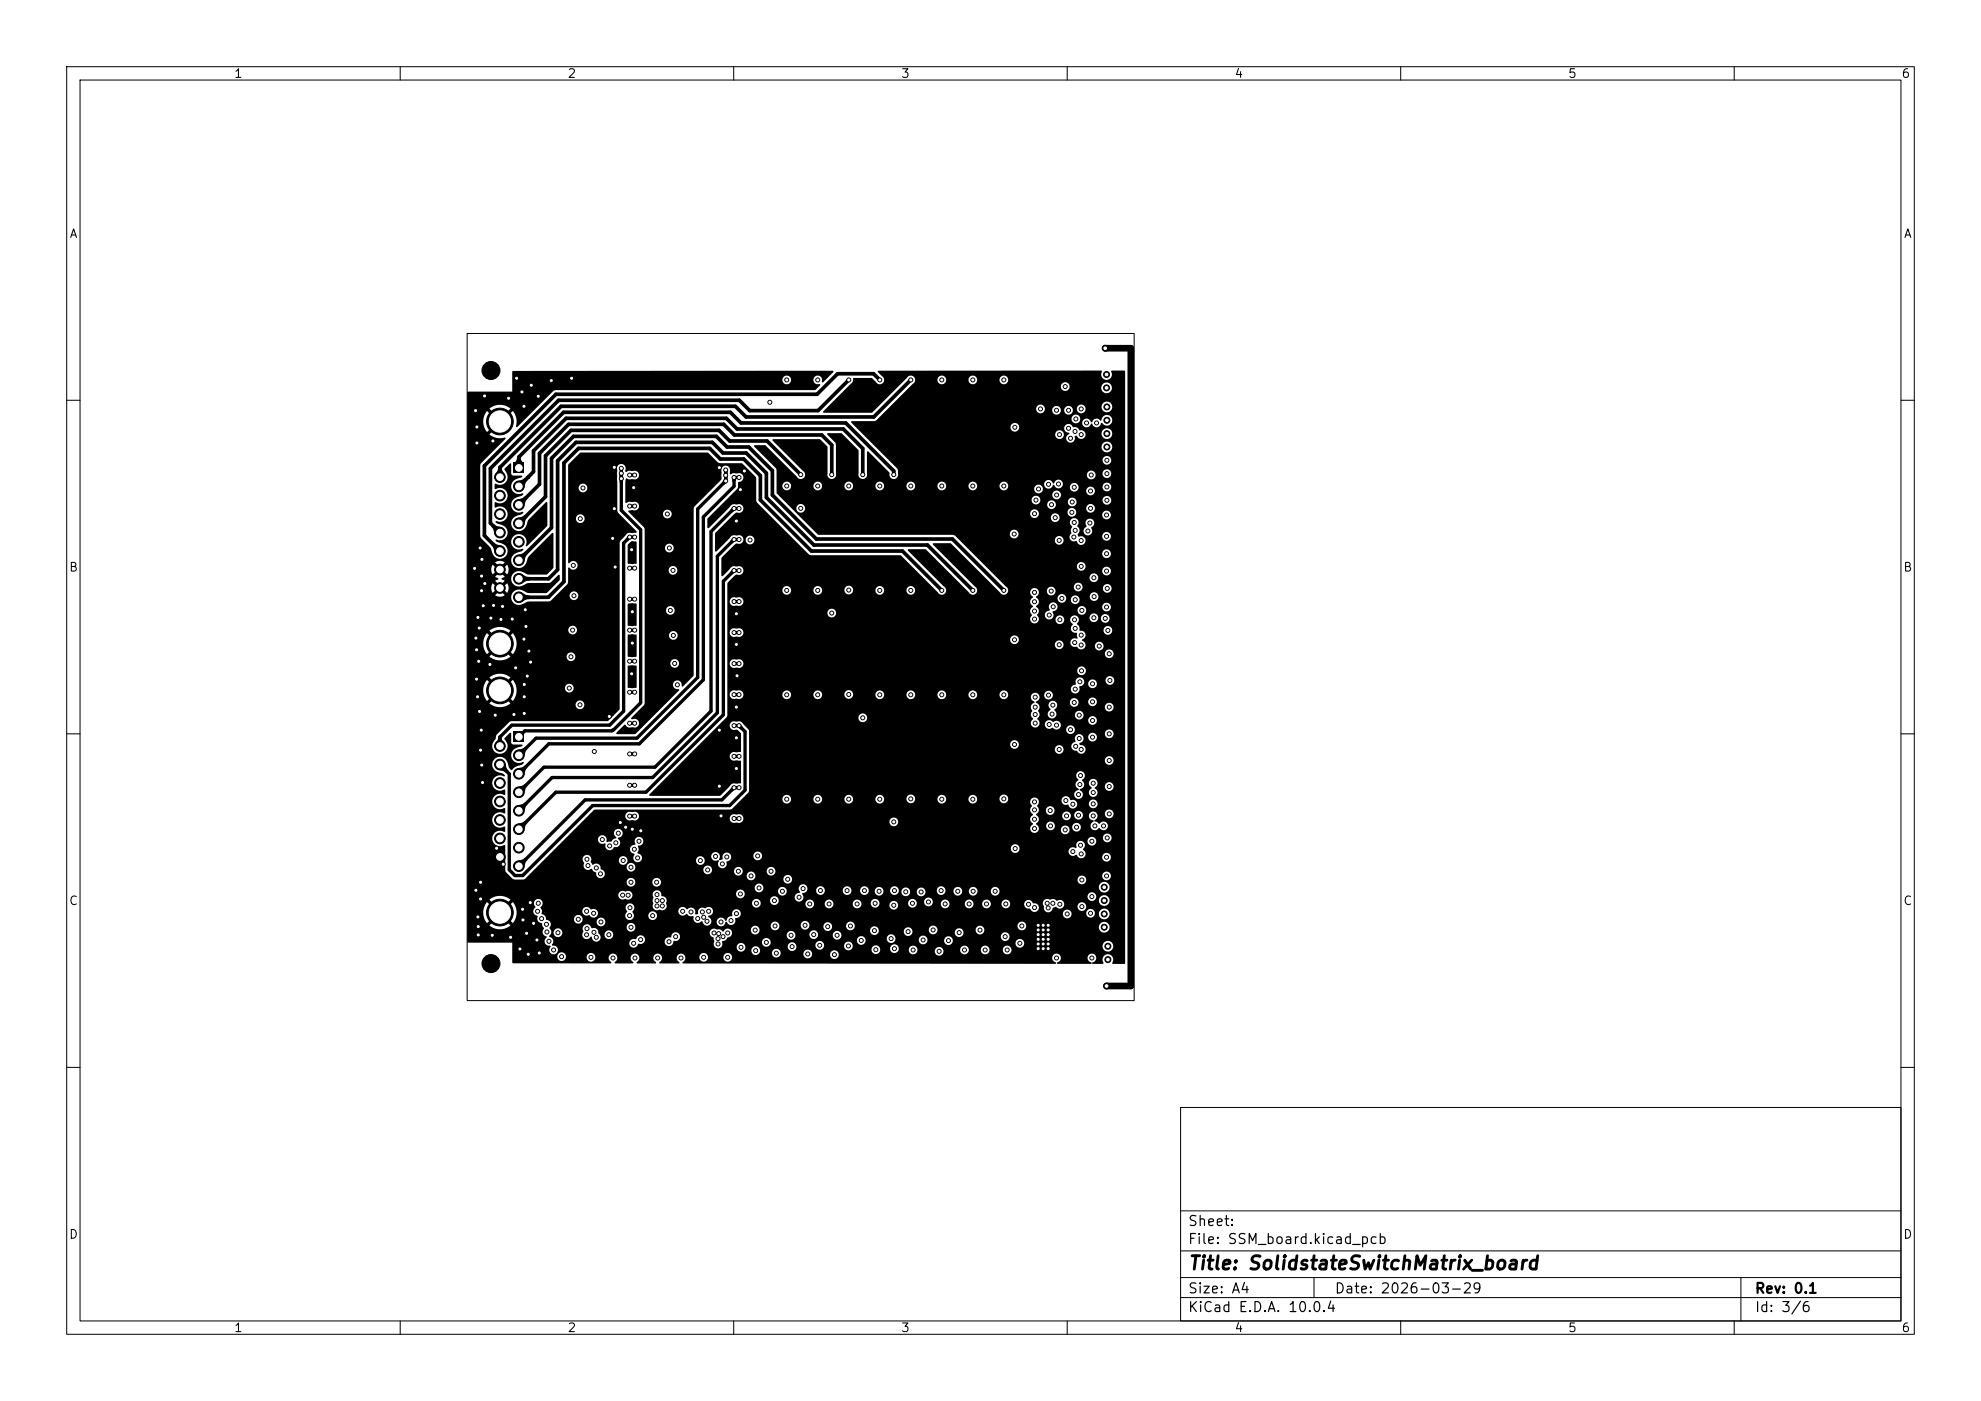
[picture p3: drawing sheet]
<svg xmlns="http://www.w3.org/2000/svg" width="297mm" height="210mm" viewBox="0 0 297 210" stroke-linecap="round" stroke-linejoin="round" font-family="sans-serif">
<defs><g id="words">
<text font-size="2" x="178" y="190.8">Title: SolidstateSwitchMatrix_board</text>
<g font-size="1.5">
<text x="178" y="184.2">Sheet:</text>
<text x="178" y="186.9">File: SSM_board.kicad_pcb</text>
<text x="178" y="197.1">KiCad E.D.A. 10.0.4</text>
<text x="178" y="194.3">Size: A4</text>
<text x="200" y="194.3">Date: 2026-03-29</text>
<text x="263" y="194.3">Rev: 0.1</text>
<text x="263" y="197.1">Id: 3/6</text>
</g>
<g font-size="1.3">
<text x="35" y="12">1</text>
<text x="85" y="12">2</text>
<text x="135" y="12">3</text>
<text x="185" y="12">4</text>
<text x="235" y="12">5</text>
<text x="285" y="12">6</text>
<text x="10.3" y="36">A</text>
<text x="285.4" y="36">A</text>
<text x="10.3" y="86">B</text>
<text x="285.3" y="86">B</text>
<text x="10.3" y="136">C</text>
<text x="285.3" y="136">C</text>
<text x="10.3" y="186">D</text>
<text x="285.3" y="186">D</text>
<text x="35" y="200">1</text>
<text x="85" y="200">2</text>
<text x="135" y="200">3</text>
<text x="185" y="200">4</text>
<text x="235" y="200">5</text>
<text x="285" y="200">6</text>
</g>
</g></defs>
<g fill="none" stroke="#000" stroke-width=".15">
<path d="M10 10h277v190h-277zM12 12h273v186h-273zM60 10v2M110 10v2M160 10v2M210 10v2M260 10v2M70 50h100v100h-100zM10 60h2M285 60h2M10 110h2M285 110h2"/>
<path d="M10 160h2M177 166h108v32h-108zM285 160h2M60 198v2M110 198v2M160 198v2M177 194.5h108M177 191.5h108M177 187.5h108M177 181.5h108M197 191.5v3M210 198v2"/>
<path d="M260 198v2M261 191.5v6.5"/>
</g>
<g fill="#000" stroke="#000" stroke-width=".15">
<circle cx="72.7" cy="59.4" r=".3"/>
<circle cx="73.6" cy="55.5" r="1.35"/>
<circle cx="76.3" cy="59.7" r=".3"/>
<circle cx="77.4" cy="56.7" r=".3"/>
<circle cx="78.3" cy="58.7" r=".3"/>
<circle cx="79.7" cy="57.7" r=".3"/>
<circle cx="80.7" cy="59.4" r=".3"/>
<circle cx="82.7" cy="57" r=".3"/>
<circle cx="85.7" cy="56.7" r=".3"/>
<circle cx="118" cy="56.9" r=".3"/>
<circle cx="122.6" cy="56.9" r=".3"/>
<circle cx="127.2" cy="56.9" r=".3"/>
<circle cx="131.9" cy="56.9" r=".3"/>
<circle cx="136.5" cy="56.9" r=".3"/>
<circle cx="141.2" cy="56.9" r=".3"/>
<circle cx="145.8" cy="56.9" r=".3"/>
<circle cx="150.5" cy="56.9" r=".3"/>
<circle cx="159.7" cy="58" r=".3"/>
<circle cx="165.7" cy="52.2" r=".45"/>
<circle cx="165.9" cy="58.1" r=".45"/>
<circle cx="165.9" cy="56.1" r=".45"/>
<circle cx="71.3" cy="61.6" r=".3"/>
<circle cx="71.5" cy="66.4" r=".3"/>
<circle cx="71.5" cy="64" r=".3"/>
<circle cx="73.9" cy="66.1" r=".3"/>
<circle cx="74.9" cy="71.5" r=".8"/>
<circle cx="74.9" cy="77.1" r=".8"/>
<circle cx="74.9" cy="79.8" r=".8"/>
<circle cx="74.9" cy="74.3" r=".8"/>
<circle cx="74.9" cy="63.2" r="2"/>
<circle cx="77.8" cy="72.9" r=".8"/>
<circle cx="77.8" cy="78.4" r=".8"/>
<circle cx="77.8" cy="75.7" r=".8"/>
<circle cx="78.6" cy="60.9" r=".3"/>
<circle cx="87" cy="77.7" r=".3"/>
<circle cx="87.4" cy="73.1" r=".3"/>
<circle cx="92.1" cy="76.3" r=".3"/>
<circle cx="92.1" cy="70.1" r=".3"/>
<circle cx="93.1" cy="71" r=".3"/>
<circle cx="93.1" cy="70.2" r=".3"/>
<circle cx="93.2" cy="71.7" r=".3"/>
<circle cx="94.4" cy="75.9" r=".3"/>
<circle cx="94.4" cy="71.2" r=".3"/>
<circle cx="95" cy="73.1" r=".3"/>
<circle cx="95.2" cy="75.9" r=".3"/>
<circle cx="95.2" cy="71.2" r=".3"/>
<circle cx="100.1" cy="77.1" r=".3"/>
<circle cx="107.8" cy="70.1" r=".3"/>
<circle cx="108.8" cy="72.1" r=".3"/>
<circle cx="108.8" cy="71.3" r=".3"/>
<circle cx="108.8" cy="70.4" r=".3"/>
<circle cx="110.1" cy="71.6" r=".3"/>
<circle cx="110.1" cy="76.2" r=".3"/>
<circle cx="110.4" cy="78.1" r=".3"/>
<circle cx="110.8" cy="71.6" r=".3"/>
<circle cx="110.8" cy="76.2" r=".3"/>
<circle cx="111" cy="73.4" r=".3"/>
<circle cx="111.6" cy="70.6" r=".3"/>
<circle cx="115.4" cy="60.3" r=".3"/>
<circle cx="117.9" cy="72.9" r=".3"/>
<circle cx="120.1" cy="71.1" r=".3"/>
<circle cx="120.1" cy="76.2" r=".3"/>
<circle cx="122.6" cy="72.9" r=".3"/>
<circle cx="124.7" cy="71.1" r=".3"/>
<circle cx="127.2" cy="72.9" r=".3"/>
<circle cx="129.4" cy="71.1" r=".3"/>
<circle cx="131.9" cy="72.9" r=".3"/>
<circle cx="134" cy="71.1" r=".3"/>
<circle cx="136.5" cy="72.9" r=".3"/>
<circle cx="141.2" cy="72.9" r=".3"/>
<circle cx="145.8" cy="72.9" r=".3"/>
<circle cx="150.5" cy="72.9" r=".3"/>
<circle cx="152.2" cy="64" r=".3"/>
<circle cx="155.1" cy="77" r=".3"/>
<circle cx="155.3" cy="75" r=".3"/>
<circle cx="155.7" cy="73.3" r=".3"/>
<circle cx="156" cy="61.3" r=".3"/>
<circle cx="157.2" cy="72.6" r=".3"/>
<circle cx="157.6" cy="75.7" r=".3"/>
<circle cx="158.2" cy="77.6" r=".3"/>
<circle cx="158.4" cy="61.5" r=".3"/>
<circle cx="158.4" cy="74.2" r=".3"/>
<circle cx="158.7" cy="72.6" r=".3"/>
<circle cx="158.9" cy="65.1" r=".3"/>
<circle cx="160.2" cy="64.2" r=".3"/>
<circle cx="160.2" cy="61.5" r=".3"/>
<circle cx="160.5" cy="65.7" r=".3"/>
<circle cx="160.7" cy="76.8" r=".3"/>
<circle cx="160.8" cy="75.3" r=".3"/>
<circle cx="161.1" cy="73" r=".3"/>
<circle cx="161.1" cy="78.3" r=".3"/>
<circle cx="161.2" cy="64.7" r=".3"/>
<circle cx="161.2" cy="79.5" r=".3"/>
<circle cx="161.3" cy="62.8" r=".3"/>
<circle cx="162.1" cy="65.1" r=".3"/>
<circle cx="162.1" cy="61.3" r=".3"/>
<circle cx="162.9" cy="63.4" r=".3"/>
<circle cx="163.1" cy="79.6" r=".3"/>
<circle cx="163.4" cy="78.4" r=".3"/>
<circle cx="163.5" cy="73.6" r=".3"/>
<circle cx="163.5" cy="76.2" r=".3"/>
<circle cx="163.6" cy="71.2" r=".3"/>
<circle cx="164.4" cy="63.4" r=".3"/>
<circle cx="165.9" cy="77.2" r=".3"/>
<circle cx="165.9" cy="71" r=".3"/>
<circle cx="165.9" cy="75" r=".3"/>
<circle cx="165.9" cy="69" r=".3"/>
<circle cx="165.9" cy="73" r=".3"/>
<circle cx="165.9" cy="61" r=".45"/>
<circle cx="165.9" cy="65" r=".45"/>
<circle cx="165.9" cy="67" r=".45"/>
<circle cx="165.9" cy="63" r=".45"/>
<circle cx="71.1" cy="85.2" r=".3"/>
<circle cx="71.3" cy="95.7" r=".3"/>
<circle cx="71.4" cy="97.4" r=".3"/>
<circle cx="71.7" cy="92.5" r=".3"/>
<circle cx="71.8" cy="99.1" r=".3"/>
<circle cx="71.8" cy="94.1" r=".3"/>
<circle cx="72" cy="82.1" r=".3"/>
<circle cx="72.2" cy="86.4" r=".3"/>
<circle cx="72.2" cy="88.5" r=".3"/>
<circle cx="72.3" cy="83.8" r=".3"/>
<circle cx="72.4" cy="90.8" r=".3"/>
<circle cx="72.7" cy="87.5" r=".3"/>
<circle cx="73.4" cy="99.6" r=".3"/>
<circle cx="73.6" cy="92.7" r=".3"/>
<circle cx="74" cy="90.8" r=".3"/>
<circle cx="74.9" cy="88.1" r=".8"/>
<circle cx="74.9" cy="82.6" r=".8"/>
<circle cx="74.9" cy="85.4" r=".8"/>
<circle cx="74.9" cy="96.5" r="2"/>
<circle cx="75.1" cy="92.8" r=".3"/>
<circle cx="75.3" cy="90.9" r=".3"/>
<circle cx="76.8" cy="92.8" r=".3"/>
<circle cx="77.8" cy="84" r=".8"/>
<circle cx="77.8" cy="89.5" r=".8"/>
<circle cx="77.8" cy="86.8" r=".8"/>
<circle cx="77.8" cy="81.2" r=".8"/>
<circle cx="78.6" cy="95.8" r=".3"/>
<circle cx="78.7" cy="91.4" r=".3"/>
<circle cx="78.8" cy="93.9" r=".3"/>
<circle cx="79.3" cy="97.6" r=".3"/>
<circle cx="79.6" cy="99.2" r=".3"/>
<circle cx="85.6" cy="98.5" r=".3"/>
<circle cx="85.8" cy="94.4" r=".3"/>
<circle cx="86" cy="84.8" r=".3"/>
<circle cx="86" cy="89.3" r=".3"/>
<circle cx="91.9" cy="80.7" r=".3"/>
<circle cx="92.2" cy="85" r=".3"/>
<circle cx="94.4" cy="99.1" r=".3"/>
<circle cx="94.4" cy="80.5" r=".3"/>
<circle cx="94.4" cy="94.5" r=".3"/>
<circle cx="94.4" cy="89.8" r=".3"/>
<circle cx="94.4" cy="85.2" r=".3"/>
<circle cx="94.7" cy="82.4" r=".3"/>
<circle cx="94.8" cy="91.7" r=".3"/>
<circle cx="94.8" cy="96.4" r=".3"/>
<circle cx="95.2" cy="99.1" r=".3"/>
<circle cx="95.2" cy="80.5" r=".3"/>
<circle cx="95.2" cy="94.5" r=".3"/>
<circle cx="95.2" cy="89.8" r=".3"/>
<circle cx="95.2" cy="85.2" r=".3"/>
<circle cx="100.4" cy="82.1" r=".3"/>
<circle cx="100.5" cy="91.5" r=".3"/>
<circle cx="100.9" cy="85.5" r=".3"/>
<circle cx="101" cy="95.3" r=".3"/>
<circle cx="101.1" cy="99.5" r=".3"/>
<circle cx="110.1" cy="90.2" r=".3"/>
<circle cx="110.1" cy="85.5" r=".3"/>
<circle cx="110.1" cy="94.8" r=".3"/>
<circle cx="110.1" cy="99.5" r=".3"/>
<circle cx="110.1" cy="80.9" r=".3"/>
<circle cx="110.4" cy="92" r=".3"/>
<circle cx="110.4" cy="96.6" r=".3"/>
<circle cx="110.8" cy="90.2" r=".3"/>
<circle cx="110.8" cy="85.5" r=".3"/>
<circle cx="110.8" cy="94.8" r=".3"/>
<circle cx="110.8" cy="99.5" r=".3"/>
<circle cx="110.8" cy="80.9" r=".3"/>
<circle cx="112.4" cy="81" r=".3"/>
<circle cx="117.9" cy="88.5" r=".3"/>
<circle cx="122.6" cy="88.5" r=".3"/>
<circle cx="124.7" cy="91.9" r=".3"/>
<circle cx="127.2" cy="88.4" r=".3"/>
<circle cx="131.9" cy="88.5" r=".3"/>
<circle cx="136.5" cy="88.5" r=".3"/>
<circle cx="141.2" cy="88.5" r=".3"/>
<circle cx="145.8" cy="88.5" r=".3"/>
<circle cx="150.5" cy="88.5" r=".3"/>
<circle cx="152.1" cy="80.1" r=".3"/>
<circle cx="152.1" cy="95.9" r=".3"/>
<circle cx="155.1" cy="92.8" r=".3"/>
<circle cx="155.1" cy="88.8" r=".3"/>
<circle cx="155.1" cy="90.2" r=".3"/>
<circle cx="155.1" cy="91.6" r=".3"/>
<circle cx="157.3" cy="92.2" r=".3"/>
<circle cx="157.6" cy="88.6" r=".3"/>
<circle cx="157.9" cy="91" r=".3"/>
<circle cx="158.8" cy="81" r=".3"/>
<circle cx="158.8" cy="96.7" r=".3"/>
<circle cx="158.9" cy="92.9" r=".3"/>
<circle cx="159.2" cy="89.7" r=".3"/>
<circle cx="161" cy="80.5" r=".3"/>
<circle cx="161.1" cy="92.9" r=".3"/>
<circle cx="161.1" cy="96.3" r=".3"/>
<circle cx="161.2" cy="89.9" r=".3"/>
<circle cx="161.2" cy="94.2" r=".3"/>
<circle cx="161.6" cy="88" r=".3"/>
<circle cx="162.1" cy="81" r=".3"/>
<circle cx="162.1" cy="96.7" r=".3"/>
<circle cx="162.1" cy="84.9" r=".3"/>
<circle cx="162.1" cy="95.2" r=".3"/>
<circle cx="162.2" cy="91.5" r=".3"/>
<circle cx="164" cy="92.6" r=".3"/>
<circle cx="164" cy="86.6" r=".3"/>
<circle cx="164" cy="89.4" r=".3"/>
<circle cx="164.8" cy="96.8" r=".3"/>
<circle cx="165.7" cy="92.7" r=".3"/>
<circle cx="165.9" cy="91" r=".3"/>
<circle cx="165.9" cy="83" r=".3"/>
<circle cx="165.9" cy="85.6" r=".3"/>
<circle cx="165.9" cy="80.4" r=".3"/>
<circle cx="166" cy="88.2" r=".3"/>
<circle cx="166.1" cy="94.5" r=".3"/>
<circle cx="166.3" cy="98" r=".3"/>
<circle cx="71.4" cy="101.8" r=".3"/>
<circle cx="71.6" cy="104.5" r=".3"/>
<circle cx="71.9" cy="106.7" r=".3"/>
<circle cx="72" cy="112.5" r=".3"/>
<circle cx="72.2" cy="109.5" r=".3"/>
<circle cx="72.2" cy="114.7" r=".3"/>
<circle cx="72.3" cy="117.3" r=".3"/>
<circle cx="74.3" cy="107.2" r=".3"/>
<circle cx="74.9" cy="111.8" r=".8"/>
<circle cx="74.9" cy="117.4" r=".8"/>
<circle cx="74.9" cy="114.6" r=".8"/>
<circle cx="74.9" cy="103.5" r="2"/>
<circle cx="77" cy="107.1" r=".3"/>
<circle cx="77.3" cy="100.1" r=".3"/>
<circle cx="77.8" cy="116" r=".8"/>
<circle cx="77.8" cy="118.8" r=".8"/>
<circle cx="77.8" cy="113.2" r=".8"/>
<circle cx="78.6" cy="106.9" r=".3"/>
<circle cx="78.6" cy="102.6" r=".3"/>
<circle cx="78.6" cy="104.5" r=".3"/>
<circle cx="79" cy="101.4" r=".3"/>
<circle cx="85.4" cy="103.1" r=".3"/>
<circle cx="87" cy="105.7" r=".3"/>
<circle cx="89.1" cy="112.7" r=".3"/>
<circle cx="91.4" cy="107.4" r=".3"/>
<circle cx="94.4" cy="103.8" r=".3"/>
<circle cx="94.4" cy="113" r=".3"/>
<circle cx="94.4" cy="108.4" r=".3"/>
<circle cx="94.4" cy="117.7" r=".3"/>
<circle cx="94.7" cy="101" r=".3"/>
<circle cx="95.2" cy="103.8" r=".3"/>
<circle cx="95.2" cy="113" r=".3"/>
<circle cx="95.2" cy="108.4" r=".3"/>
<circle cx="95.2" cy="117.7" r=".3"/>
<circle cx="101.5" cy="102.7" r=".3"/>
<circle cx="107.8" cy="117.8" r=".3"/>
<circle cx="107.8" cy="109.5" r=".3"/>
<circle cx="110.1" cy="113.4" r=".3"/>
<circle cx="110.1" cy="118.1" r=".3"/>
<circle cx="110.1" cy="104.1" r=".3"/>
<circle cx="110.1" cy="108.8" r=".3"/>
<circle cx="110.4" cy="115.2" r=".3"/>
<circle cx="110.4" cy="110.6" r=".3"/>
<circle cx="110.4" cy="106" r=".3"/>
<circle cx="110.5" cy="101.3" r=".3"/>
<circle cx="110.8" cy="113.4" r=".3"/>
<circle cx="110.8" cy="118.1" r=".3"/>
<circle cx="110.8" cy="104.1" r=".3"/>
<circle cx="110.8" cy="108.8" r=".3"/>
<circle cx="117.9" cy="104.1" r=".3"/>
<circle cx="118" cy="119.8" r=".3"/>
<circle cx="122.6" cy="104.1" r=".3"/>
<circle cx="122.6" cy="119.8" r=".3"/>
<circle cx="127.2" cy="104.1" r=".3"/>
<circle cx="127.2" cy="119.8" r=".3"/>
<circle cx="129.4" cy="107.6" r=".3"/>
<circle cx="131.9" cy="104.1" r=".3"/>
<circle cx="131.9" cy="119.8" r=".3"/>
<circle cx="136.5" cy="104.1" r=".3"/>
<circle cx="136.5" cy="119.8" r=".3"/>
<circle cx="141.2" cy="104.1" r=".3"/>
<circle cx="141.2" cy="119.8" r=".3"/>
<circle cx="145.8" cy="104.1" r=".3"/>
<circle cx="145.8" cy="119.8" r=".3"/>
<circle cx="150.5" cy="104.1" r=".3"/>
<circle cx="150.5" cy="119.8" r=".3"/>
<circle cx="152.1" cy="111.6" r=".3"/>
<circle cx="155.2" cy="104.5" r=".3"/>
<circle cx="155.2" cy="108.4" r=".3"/>
<circle cx="155.2" cy="106" r=".3"/>
<circle cx="155.2" cy="107.1" r=".3"/>
<circle cx="157.2" cy="104.2" r=".3"/>
<circle cx="157.3" cy="108.6" r=".3"/>
<circle cx="157.7" cy="107" r=".3"/>
<circle cx="157.9" cy="105.7" r=".3"/>
<circle cx="158.4" cy="108.7" r=".3"/>
<circle cx="158.8" cy="112.4" r=".3"/>
<circle cx="160.5" cy="109.4" r=".3"/>
<circle cx="161" cy="105.3" r=".3"/>
<circle cx="161.2" cy="103.3" r=".3"/>
<circle cx="161.3" cy="111.9" r=".3"/>
<circle cx="161.7" cy="119.1" r=".3"/>
<circle cx="161.8" cy="107.2" r=".3"/>
<circle cx="161.8" cy="110.7" r=".3"/>
<circle cx="161.9" cy="117.6" r=".3"/>
<circle cx="161.9" cy="102.2" r=".3"/>
<circle cx="162" cy="116.2" r=".3"/>
<circle cx="162.1" cy="112.3" r=".3"/>
<circle cx="162.2" cy="100.5" r=".3"/>
<circle cx="163.8" cy="110.5" r=".3"/>
<circle cx="163.8" cy="102.5" r=".3"/>
<circle cx="163.8" cy="105.2" r=".3"/>
<circle cx="163.8" cy="108" r=".3"/>
<circle cx="163.9" cy="117.4" r=".3"/>
<circle cx="163.9" cy="118.8" r=".3"/>
<circle cx="166.3" cy="117.9" r=".3"/>
<circle cx="166.3" cy="106" r=".3"/>
<circle cx="166.3" cy="110" r=".3"/>
<circle cx="166.3" cy="114" r=".3"/>
<circle cx="166.4" cy="102" r=".3"/>
<circle cx="71.3" cy="133.5" r=".3"/>
<circle cx="71.7" cy="137.5" r=".3"/>
<circle cx="71.7" cy="138.9" r=".3"/>
<circle cx="72" cy="132.2" r=".3"/>
<circle cx="72" cy="134.8" r=".3"/>
<circle cx="74.4" cy="127.1" r=".3"/>
<circle cx="74.9" cy="122.9" r=".8"/>
<circle cx="74.9" cy="128.5" r=".8"/>
<circle cx="74.9" cy="125.7" r=".8"/>
<circle cx="74.9" cy="120.1" r=".8"/>
<circle cx="74.9" cy="136.8" r="2"/>
<circle cx="75.4" cy="129.5" r=".3"/>
<circle cx="77.8" cy="127.1" r=".8"/>
<circle cx="77.8" cy="121.5" r=".8"/>
<circle cx="77.8" cy="129.8" r=".8"/>
<circle cx="77.8" cy="124.3" r=".8"/>
<circle cx="78.3" cy="136.3" r=".3"/>
<circle cx="78.4" cy="137.9" r=".3"/>
<circle cx="79" cy="139.9" r=".3"/>
<circle cx="79.5" cy="135.3" r=".3"/>
<circle cx="80" cy="138.4" r=".3"/>
<circle cx="80.6" cy="136.6" r=".3"/>
<circle cx="80.7" cy="135.4" r=".3"/>
<circle cx="81.2" cy="137.7" r=".3"/>
<circle cx="81.9" cy="138.6" r=".3"/>
<circle cx="82" cy="139.7" r=".3"/>
<circle cx="83.7" cy="139.8" r=".3"/>
<circle cx="86.7" cy="137.8" r=".3"/>
<circle cx="88" cy="136.6" r=".3"/>
<circle cx="88" cy="128.8" r=".3"/>
<circle cx="88" cy="139.2" r=".3"/>
<circle cx="88.1" cy="129.8" r=".3"/>
<circle cx="89" cy="136.9" r=".3"/>
<circle cx="89" cy="139.8" r=".3"/>
<circle cx="89.4" cy="130.1" r=".3"/>
<circle cx="90" cy="131" r=".3"/>
<circle cx="90.1" cy="138.2" r=".3"/>
<circle cx="90.3" cy="125.9" r=".3"/>
<circle cx="91.4" cy="126.8" r=".3"/>
<circle cx="92.3" cy="126.3" r=".3"/>
<circle cx="92.7" cy="124.9" r=".3"/>
<circle cx="93" cy="123.3" r=".3"/>
<circle cx="93.4" cy="134.2" r=".3"/>
<circle cx="93.4" cy="129" r=".3"/>
<circle cx="93.8" cy="124" r=".3"/>
<circle cx="94.2" cy="134.2" r=".3"/>
<circle cx="94.4" cy="137.3" r=".3"/>
<circle cx="94.4" cy="122.3" r=".3"/>
<circle cx="94.5" cy="136.1" r=".3"/>
<circle cx="94.6" cy="132.2" r=".3"/>
<circle cx="94.6" cy="130" r=".3"/>
<circle cx="94.6" cy="139" r=".3"/>
<circle cx="94.8" cy="124.3" r=".3"/>
<circle cx="95.1" cy="127.3" r=".3"/>
<circle cx="95.2" cy="122.3" r=".3"/>
<circle cx="95.6" cy="128.6" r=".3"/>
<circle cx="95.8" cy="126.1" r=".3"/>
<circle cx="96.1" cy="124.5" r=".3"/>
<circle cx="97.9" cy="137.3" r=".3"/>
<circle cx="98.4" cy="132.2" r=".3"/>
<circle cx="98.5" cy="135.8" r=".3"/>
<circle cx="98.5" cy="134.1" r=".3"/>
<circle cx="98.5" cy="135" r=".3"/>
<circle cx="99.3" cy="135.8" r=".3"/>
<circle cx="99.3" cy="135" r=".3"/>
<circle cx="102.4" cy="136.6" r=".3"/>
<circle cx="103.6" cy="136.7" r=".3"/>
<circle cx="104.6" cy="137.7" r=".3"/>
<circle cx="105" cy="129" r=".3"/>
<circle cx="105.3" cy="136.7" r=".3"/>
<circle cx="105.5" cy="137.5" r=".3"/>
<circle cx="106" cy="138.1" r=".3"/>
<circle cx="106.1" cy="130.4" r=".3"/>
<circle cx="106.2" cy="136.6" r=".3"/>
<circle cx="107.1" cy="139.8" r=".3"/>
<circle cx="107.3" cy="128.4" r=".3"/>
<circle cx="107.7" cy="139.9" r=".3"/>
<circle cx="108.1" cy="122.3" r=".3"/>
<circle cx="108.1" cy="138.2" r=".3"/>
<circle cx="108.3" cy="129.5" r=".3"/>
<circle cx="109" cy="128.5" r=".3"/>
<circle cx="109.1" cy="139.8" r=".3"/>
<circle cx="109.6" cy="138" r=".3"/>
<circle cx="110.1" cy="122.7" r=".3"/>
<circle cx="110.4" cy="136.9" r=".3"/>
<circle cx="110.7" cy="130.6" r=".3"/>
<circle cx="110.8" cy="122.7" r=".3"/>
<circle cx="111" cy="134" r=".3"/>
<circle cx="112.6" cy="131.3" r=".3"/>
<circle cx="113.2" cy="139.4" r=".3"/>
<circle cx="113.4" cy="135.4" r=".3"/>
<circle cx="113.6" cy="128.3" r=".3"/>
<circle cx="113.8" cy="133.1" r=".3"/>
<circle cx="115.6" cy="130.6" r=".3"/>
<circle cx="116.1" cy="135" r=".3"/>
<circle cx="116.2" cy="138.8" r=".3"/>
<circle cx="117.3" cy="133.6" r=".3"/>
<circle cx="118.1" cy="131.8" r=".3"/>
<circle cx="119.8" cy="134.5" r=".3"/>
<circle cx="120.4" cy="133.2" r=".3"/>
<circle cx="120.7" cy="138.7" r=".3"/>
<circle cx="121.4" cy="135.5" r=".3"/>
<circle cx="123" cy="133.5" r=".3"/>
<circle cx="124.1" cy="138.9" r=".3"/>
<circle cx="124.3" cy="135.5" r=".3"/>
<circle cx="127" cy="133.5" r=".3"/>
<circle cx="127.5" cy="138.8" r=".3"/>
<circle cx="128.5" cy="135.5" r=".3"/>
<circle cx="129.6" cy="133.5" r=".3"/>
<circle cx="131.1" cy="139.5" r=".3"/>
<circle cx="131.2" cy="135.4" r=".3"/>
<circle cx="131.8" cy="133.6" r=".3"/>
<circle cx="134" cy="123.2" r=".3"/>
<circle cx="134" cy="135.7" r=".3"/>
<circle cx="134.1" cy="133.5" r=".3"/>
<circle cx="135.8" cy="133.7" r=".3"/>
<circle cx="136.2" cy="139.6" r=".3"/>
<circle cx="136.8" cy="135.4" r=".3"/>
<circle cx="138.1" cy="133.7" r=".3"/>
<circle cx="139.2" cy="135.2" r=".3"/>
<circle cx="139.9" cy="139.4" r=".3"/>
<circle cx="141.1" cy="133.5" r=".3"/>
<circle cx="141.7" cy="135.5" r=".3"/>
<circle cx="143.6" cy="133.6" r=".3"/>
<circle cx="143.8" cy="139.8" r=".3"/>
<circle cx="145.3" cy="135.5" r=".3"/>
<circle cx="145.9" cy="133.6" r=".3"/>
<circle cx="146.9" cy="139.4" r=".3"/>
<circle cx="147.9" cy="135.5" r=".3"/>
<circle cx="149.2" cy="133.6" r=".3"/>
<circle cx="150.8" cy="135.5" r=".3"/>
<circle cx="152.2" cy="127.2" r=".3"/>
<circle cx="153.2" cy="138.8" r=".3"/>
<circle cx="154.2" cy="135.6" r=".3"/>
<circle cx="155.1" cy="121.4" r=".3"/>
<circle cx="155.1" cy="120.2" r=".3"/>
<circle cx="155.1" cy="124.2" r=".3"/>
<circle cx="155.1" cy="136.1" r=".3"/>
<circle cx="155.1" cy="122.8" r=".3"/>
<circle cx="155.6" cy="139.4" r=".3"/>
<circle cx="155.6" cy="138.7" r=".3"/>
<circle cx="156.4" cy="139.4" r=".3"/>
<circle cx="156.4" cy="138.7" r=".3"/>
<circle cx="157" cy="135.4" r=".3"/>
<circle cx="157.2" cy="136.1" r=".3"/>
<circle cx="157.2" cy="139.4" r=".3"/>
<circle cx="157.2" cy="138.7" r=".3"/>
<circle cx="157.5" cy="121.5" r=".3"/>
<circle cx="157.5" cy="123.8" r=".3"/>
<circle cx="157.9" cy="135.4" r=".3"/>
<circle cx="158.9" cy="135.6" r=".3"/>
<circle cx="159.7" cy="124.4" r=".3"/>
<circle cx="159.8" cy="120" r=".3"/>
<circle cx="159.9" cy="122.3" r=".3"/>
<circle cx="160" cy="137" r=".3"/>
<circle cx="160.9" cy="120.5" r=".3"/>
<circle cx="160.9" cy="127.6" r=".3"/>
<circle cx="161.4" cy="124" r=".3"/>
<circle cx="161.7" cy="122.2" r=".3"/>
<circle cx="162" cy="126.7" r=".3"/>
<circle cx="162.1" cy="128" r=".3"/>
<circle cx="162.2" cy="135.9" r=".3"/>
<circle cx="162.2" cy="131.9" r=".3"/>
<circle cx="163.5" cy="136.9" r=".3"/>
<circle cx="163.7" cy="126.1" r=".3"/>
<circle cx="163.7" cy="134.4" r=".3"/>
<circle cx="163.9" cy="122.3" r=".3"/>
<circle cx="163.9" cy="120.5" r=".3"/>
<circle cx="164.2" cy="123.8" r=".3"/>
<circle cx="165.5" cy="123.8" r=".3"/>
<circle cx="165.5" cy="139" r=".45"/>
<circle cx="165.5" cy="133" r=".45"/>
<circle cx="165.5" cy="135" r=".45"/>
<circle cx="165.6" cy="137" r=".45"/>
<circle cx="165.9" cy="131.3" r=".3"/>
<circle cx="165.9" cy="128.5" r=".3"/>
<circle cx="166" cy="125.6" r=".3"/>
<circle cx="166.3" cy="122" r=".3"/>
<circle cx="71.7" cy="140.2" r=".3"/>
<circle cx="73.6" cy="144.4" r="1.35"/>
<circle cx="73.8" cy="140.2" r=".3"/>
<circle cx="76.6" cy="140.5" r=".3"/>
<circle cx="78" cy="142.2" r=".3"/>
<circle cx="79.2" cy="143.1" r=".3"/>
<circle cx="80.5" cy="140.9" r=".3"/>
<circle cx="80.9" cy="142.8" r=".3"/>
<circle cx="82.3" cy="141.1" r=".3"/>
<circle cx="83" cy="142.4" r=".3"/>
<circle cx="84.2" cy="143.4" r=".3"/>
<circle cx="88" cy="140.1" r=".3"/>
<circle cx="88.6" cy="143.5" r=".3"/>
<circle cx="89.4" cy="140.5" r=".3"/>
<circle cx="91.3" cy="140.1" r=".3"/>
<circle cx="91.9" cy="143.6" r=".3"/>
<circle cx="95" cy="141.4" r=".3"/>
<circle cx="95.2" cy="143.6" r=".3"/>
<circle cx="96.1" cy="140.8" r=".3"/>
<circle cx="98.6" cy="143.6" r=".3"/>
<circle cx="100.3" cy="141.2" r=".3"/>
<circle cx="101.3" cy="140.4" r=".3"/>
<circle cx="102.1" cy="143.6" r=".3"/>
<circle cx="105.5" cy="143.5" r=".3"/>
<circle cx="107.7" cy="141.5" r=".3"/>
<circle cx="107.7" cy="140.7" r=".3"/>
<circle cx="108.4" cy="140.4" r=".3"/>
<circle cx="109.1" cy="143.5" r=".3"/>
<circle cx="111.1" cy="142" r=".3"/>
<circle cx="113.3" cy="142.5" r=".3"/>
<circle cx="114.9" cy="141.3" r=".3"/>
<circle cx="116.4" cy="142.9" r=".3"/>
<circle cx="118.6" cy="140.2" r=".3"/>
<circle cx="118.8" cy="141.9" r=".3"/>
<circle cx="121.1" cy="143" r=".3"/>
<circle cx="122" cy="140.1" r=".3"/>
<circle cx="122.9" cy="141.7" r=".3"/>
<circle cx="125.1" cy="143.1" r=".3"/>
<circle cx="125.5" cy="140.2" r=".3"/>
<circle cx="127.2" cy="141.8" r=".3"/>
<circle cx="129.1" cy="141" r=".3"/>
<circle cx="131.3" cy="142.4" r=".3"/>
<circle cx="133.6" cy="140.7" r=".3"/>
<circle cx="134.1" cy="142.2" r=".3"/>
<circle cx="136.9" cy="142.4" r=".3"/>
<circle cx="138.4" cy="140.9" r=".3"/>
<circle cx="140.8" cy="142.6" r=".3"/>
<circle cx="142.2" cy="141" r=".3"/>
<circle cx="144.6" cy="142.4" r=".3"/>
<circle cx="147.7" cy="142.4" r=".3"/>
<circle cx="150.7" cy="140.4" r=".3"/>
<circle cx="151" cy="142.4" r=".3"/>
<circle cx="152.9" cy="141.4" r=".3"/>
<circle cx="155.6" cy="140.8" r=".3"/>
<circle cx="155.6" cy="141.5" r=".3"/>
<circle cx="155.6" cy="140.1" r=".3"/>
<circle cx="155.6" cy="142.2" r=".3"/>
<circle cx="156.4" cy="140.8" r=".3"/>
<circle cx="156.4" cy="141.5" r=".3"/>
<circle cx="156.4" cy="140.1" r=".3"/>
<circle cx="156.4" cy="142.2" r=".3"/>
<circle cx="157.2" cy="140.8" r=".3"/>
<circle cx="157.2" cy="141.5" r=".3"/>
<circle cx="157.2" cy="140.1" r=".3"/>
<circle cx="157.2" cy="142.2" r=".3"/>
<circle cx="158.4" cy="143.6" r=".3"/>
<circle cx="163.7" cy="143.6" r=".3"/>
<circle cx="165.9" cy="147.8" r=".45"/>
<circle cx="166.1" cy="141.8" r=".45"/>
<circle cx="166.1" cy="143.8" r=".45"/>
</g>
<g fill="#000">
<path d="M70.1 58.7h6.7v-1.7h40.5v.1a.66 .66 0 0 0 1.1 .3 .66 .66 0 0 0-.2-1.1 .66 .66 0 0 0-.9 .7h-40.5v-1.3l.1-.1h48v.2l-1.5 1.5-.2-.1a.67 .67 0 0 0-.5-.9 .67 .67 0 0 0-.8 .8 .67 .67 0 0 0 1 .5v.2l-.7 .7h-38.9l-.3 .1-5.4 5.4h-.2v-.1a2.51 2.51 0 0 0-.5-2.3l-.6 .6-.3-.2v-.2l.5-.6a2.49 2.49 0 0 0-3.1 0l.5 .6v.2l-.3 .2-.6-.6-.1 .1a2.49 2.49 0 0 0 .1 3.1l.6-.6h.1l.2 .3-.5 .6 .1 .1a2.64 2.64 0 0 0 2.2 .4l.1 .2-3.7 3.6-.1 .4v10.5l.1 .4 1.4 1.4 .5 1.1a1.15 1.15 0 0 0 1.8 .2 1.15 1.15 0 0 0-.3-1.8l-1.2-.5a.14 .14 0 0 1 0-.2 .14 .14 0 0 1 .2 0 1.15 1.15 0 0 0 1.5-.6 1.15 1.15 0 0 0-.5-1.5l-1-.3-.2-.2 .1-.2a1.17 1.17 0 0 0 1.7-1.1 1.17 1.17 0 0 0-1.9-.9v-.1l-.1-.6 .2-.1a1.17 1.17 0 0 0 1.8-1.1 1.17 1.17 0 0 0-1.9-.9l-.1-.1 .1-.7a1.37 1.37 0 0 0 1.9-.7l-.1-.6-.4-.9 .9-.8 .1 .1 .1 1.5 .3 .2 1.3 .1-.1 .2-.9 .3a1.19 1.19 0 0 0-.5 1.6 1.19 1.19 0 0 0 1.6 .5v.1l-.2 .2-.9 .3a1.18 1.18 0 0 0-.5 1.7 1.18 1.18 0 0 0 1.6 .4v.2l-.2 .2-.8 .2a1.16 1.16 0 0 0-.5 1.9 1.16 1.16 0 0 0 1.9-.2l.4-1.1 2.6-2.6h.2l.1 3.5-3.1 3.1-.2-.1 .1-.2a1.17 1.17 0 0 0-1.1-1.5 1.17 1.17 0 0 0-1.2 1.5 1.17 1.17 0 0 0 1.8 .7l.1 .1-.2 .2-.8 .3a1.16 1.16 0 0 0-.6 1.8 1.16 1.16 0 0 0 1.9-.2l.3-.9 .3-.3 3.4-3.4h.1v5.3l-1 .9h-2.7l-.9-.4a1.16 1.16 0 0 0-1.7 1 1.16 1.16 0 0 0 1.6 1.2l1-.5h3.2l1.3-1.2h.2v.8l-1.9 1.9h-2.8l-.9-.4a1.16 1.16 0 0 0-1.7 .9 1.16 1.16 0 0 0 1.6 1.2l1-.4 3.2-.1 .9-.8h2.1a.65 .65 0 0 0 1 .6 .65 .65 0 0 0 0-1.1 .65 .65 0 0 0-1 .4v.1h-2.1l1.8-1.8 .1-2.3a.14 .14 0 0 1 .1-.1 .14 .14 0 0 1 .1 .1 .66 .66 0 0 0 1-.1 .66 .66 0 0 0-.1-1 .66 .66 0 0 0-1 .3l-.1-.1v-6.5h1.1l.1 .1a.66 .66 0 0 0 1.1 .3 .66 .66 0 0 0-.3-1.1 .66 .66 0 0 0-.9 .7h-1.1v-4.6h1.5l.1 .1a.66 .66 0 0 0 1.1 .3 .66 .66 0 0 0-.3-1.1 .66 .66 0 0 0-.9 .7h-1.5v-3.5l1.8-1.9h19.1l1.7 1.6h3.4l2.1 2.1 .1 3.5 .1 .3 7.9 7.9h13.6l5.6 5.6a.66 .66 0 0 0 1.1 .2 .66 .66 0 0 0-.2-1.1l-5.4-5.4v-.1h2.7l6.5 6.4a.66 .66 0 0 0 1 .2 .66 .66 0 0 0-.2-1.1l-6.2-6.3v-.1h2.7l7.3 7.3a.66 .66 0 0 0 1.2 0h3.3l.1 .3 .4 .4a.73 .73 0 0 0-.5 .7 .73 .73 0 0 0 .5 .7l-.1 .1a.72 .72 0 0 0-.1 1.2 .68 .68 0 0 0 0 1.1 .68 .68 0 0 0 1-.4h2.5l.1 .2a.65 .65 0 0 0 .7 .4 .65 .65 0 0 0 .6-.6h.8l.1 .3 .3 .4a.73 .73 0 0 0-.2 .9 .73 .73 0 0 0 .8 .4l.1 .8a.69 .69 0 0 0-1 .6 .69 .69 0 0 0 1 .6 .68 .68 0 0 0 .6 .4 .68 .68 0 0 0 .6-.4h1.4l.1 .1a.66 .66 0 0 0 1 .3 .66 .66 0 0 0-.2-1.1 .66 .66 0 0 0-.9 .7h-1.4v-.5l-.5-.5a.71 .71 0 0 0 .5-.8 .71 .71 0 0 0-.8-.6h3.5l.1 .2a.66 .66 0 0 0 1 .3 .66 .66 0 0 0-.2-1.1 .66 .66 0 0 0-.9 .6h-3.5a.96 .96 0 0 0-.4-1 .9 .9 0 0 0 .2-.9h1.6l.1 .2a.65 .65 0 0 0 .6 .5 .65 .65 0 0 0 .6-.6h.4l.1 .2a.66 .66 0 0 0 1.1 .3 .66 .66 0 0 0-.3-1.1 .66 .66 0 0 0-.9 .6h-.4a.65 .65 0 0 0-.6-.8 .65 .65 0 0 0-.7 .7h-1.6a.65 .65 0 0 0-.8-.3 .65 .65 0 0 0-.5 .6h-.8v-.1a.66 .66 0 0 0-.8-.6 .66 .66 0 0 0-.6 .7h-2.5v-.3l-.2-.4h1.1l.1 .2a.68 .68 0 0 0 1 .3 .68 .68 0 0 0 .1-1l.4-.2h3.3l.1 .2a.65 .65 0 0 0 .9 .4 .65 .65 0 0 0 .2-1.1h2.5l.1 .2a.66 .66 0 0 0 1 .3 .66 .66 0 0 0-.2-1.1 .66 .66 0 0 0-.9 .6h-2.6a.66 .66 0 0 0-.7-.1 .66 .66 0 0 0-.4 .6h-3.3a.66 .66 0 0 0 .2-.9 .66 .66 0 0 0-.9-.2 .66 .66 0 0 0-.1 1l-.1 .1a.65 .65 0 0 0-.7 .7h-1.1v-.1a.7 .7 0 0 0-.2-1.2l.1-.1a.65 .65 0 0 0 .2-1.1h2.9l.1 .2a.65 .65 0 0 0 .6 .5 .65 .65 0 0 0 .6-.5h.7l.1 .2a.65 .65 0 0 0 .9 .4 .65 .65 0 0 0 .2-1h1.7v.1a.66 .66 0 0 0 1.1 .3 .66 .66 0 0 0-.2-1.1 .66 .66 0 0 0-.9 .7l-1.8-.1a.66 .66 0 0 0-.7-.1 .66 .66 0 0 0-.4 .6h-.7a.66 .66 0 0 0-.5-.8 .66 .66 0 0 0-.8 .6h-2.9l-.3-.1 .1-.2a.66 .66 0 0 0 .3-.8h1.2l.1 .2a.65 .65 0 0 0 1 .3 .65 .65 0 0 0-.1-1.1h3.1v.2a.65 .65 0 0 0 .6 .5 .65 .65 0 0 0 .7-.5h3l.1 .2a.66 .66 0 0 0 1 .3 .66 .66 0 0 0-.2-1.1 .66 .66 0 0 0-.9 .6h-3a.66 .66 0 0 0-.6-.9 .66 .66 0 0 0-.7 .7h-3.1a.66 .66 0 0 0-1 .6h-1.2a.65 .65 0 0 0-.7-.4 .65 .65 0 0 0-.6 .6h-3.3l.1-.4-.2-.3-1.5-1.5h13.8l.1 .2a.66 .66 0 0 0 1.1 .3 .66 .66 0 0 0-.3-1.1 .66 .66 0 0 0-.9 .6h-13.8l-1-1h16.7l.1 .2a.66 .66 0 0 0 1 .3 .66 .66 0 0 0-.2-1.1 .66 .66 0 0 0-.9 .6h-16.7l-.7-.7h13.6l.1 .2a.66 .66 0 0 0 1.1 .3 .66 .66 0 0 0-.3-1.1 .66 .66 0 0 0-.9 .6h-13.6l-1.9-1.9h19.3l.1 .2a.66 .66 0 0 0 1.1 .3 .66 .66 0 0 0-.3-1.1 .66 .66 0 0 0-.9 .6h-19.3l-2-2h14.2l.1 .2a.65 .65 0 0 0 .9 .4 .65 .65 0 0 0 .2-1.1h1l.1 .2a.7 .7 0 0 0 1 .4 .67 .67 0 0 0 1 .5 .67 .67 0 0 0 0-1.2h2.8l.1 .2a.66 .66 0 0 0 1 .3 .66 .66 0 0 0-.2-1.1 .66 .66 0 0 0-.9 .6h-3.5l-.1-.3 .2-.5h.6l.1 .2a.68 .68 0 0 0 1 .3 .68 .68 0 0 0 .1-1 .68 .68 0 0 0 .4-1 .68 .68 0 0 0-1-.2 .68 .68 0 0 0-.1 1v.1a.67 .67 0 0 0-.5 .6h-.6a.8 .8 0 0 0-.3-.7 .68 .68 0 0 0 0-1.1 .68 .68 0 0 0-1 .2 .68 .68 0 0 0 .3 1l-.3 .4 .1 .5-.2 .3-.1 .3h-1.1a.66 .66 0 0 0-.7-.1 .66 .66 0 0 0-.4 .6h-14.2l-.7-.7-.3-.1h-20.2l-.1-.1h28.8v.1a.66 .66 0 0 0 1.1 .3 .66 .66 0 0 0-.2-1.1 .66 .66 0 0 0-.9 .7h-28.8l-3.1-3.1h34.9l.2 .4 .4 .3 2.5-.1a.65 .65 0 0 0 1 .6 .65 .65 0 0 0 .1-1.1 .65 .65 0 0 0-1.1 .4v.1h-2.3l.5-.3v-.5h4.3l.1 .2a.65 .65 0 0 0 1.1 .2h4l.1 .2a.66 .66 0 0 0 1 .3 .66 .66 0 0 0-.2-1.1 .66 .66 0 0 0-.9 .6h-4a.65 .65 0 0 0-.2-1h1.8l.1 .2a.66 .66 0 0 0 1 .3 .66 .66 0 0 0-.2-1.1 .66 .66 0 0 0-.9 .6h-1.8a.66 .66 0 0 0-1 .6h-4.3a.66 .66 0 0 0-.7-.4 .66 .66 0 0 0-.6 .6h-34.9l-.8-.8h.7v.2a.65 .65 0 0 0 1 .3 .65 .65 0 0 0 .1-1h36.5v.1a.65 .65 0 0 0 .9 .4 .65 .65 0 0 0 .3-.9h1.9v.1a.65 .65 0 0 0 .9 .5 .65 .65 0 0 0 .4-.9h3.9v.2a.66 .66 0 0 0 1.1 .3 .66 .66 0 0 0-.2-1.1 .66 .66 0 0 0-.9 .6h-4a.65 .65 0 0 0-.7-.4 .65 .65 0 0 0-.5 .7l-1.9-.1a.65 .65 0 0 0-.8-.2 .65 .65 0 0 0-.4 .7l-36.6-.1a.66 .66 0 0 0-1 .6h-.7l-1.2-1.2h37.2v.2a.66 .66 0 0 0 1.1 .2 .66 .66 0 0 0-.2-1.1 .66 .66 0 0 0-.9 .7h-37.2l-.8-.8h41.1v.2a.66 .66 0 0 0 1.1 .3 .66 .66 0 0 0-.3-1.1 .66 .66 0 0 0-.8 .6h-41.1l-.3-.3v-1h.9v.1a.65 .65 0 0 0 .7 .5 .65 .65 0 0 0 .6-.6h3.3l.1 .1a.65 .65 0 0 0 .7 .5 .65 .65 0 0 0 .6-.6h3.3v.1a.65 .65 0 0 0 .7 .5 .65 .65 0 0 0 .6-.6h3.3l.1 .1a.65 .65 0 0 0 .7 .5 .65 .65 0 0 0 .6-.6h3.3v.1a.65 .65 0 0 0 .7 .5 .65 .65 0 0 0 .6-.6h3.3l.1 .1a.65 .65 0 0 0 .7 .5 .65 .65 0 0 0 .6-.6h3.3v.1a.65 .65 0 0 0 .7 .5 .65 .65 0 0 0 .6-.6h3.3l.1 .1a.66 .66 0 0 0 1 .3h4.1l.1 .2a.66 .66 0 0 0 1 .3 .66 .66 0 0 0-.2-1.1 .66 .66 0 0 0-.9 .6h-4.1l.2-.3v-.4h5.4a.68 .68 0 0 0 .7 .6 .68 .68 0 0 0 .7-.5h.2a.65 .65 0 0 0 1 .4h1.3v.1a.65 .65 0 0 0 .9 .4h1.5l.1 .2a.65 .65 0 0 0 1 .3 .65 .65 0 0 0-.1-1.1h1.5v.2a.66 .66 0 0 0 1.1 .3 .66 .66 0 0 0-.2-1.1 .66 .66 0 0 0-.9 .6h-1.5a.66 .66 0 0 0-1 .6h-1.4a.65 .65 0 0 0 0-1.1 .65 .65 0 0 0-1 .6h-1.3l.1-.2a.67 .67 0 0 0-.3-1 .67 .67 0 0 0-.9 .6h-.1a.67 .67 0 0 0-.8-.5 .67 .67 0 0 0-.6 .6h-5.4v-.1a.66 .66 0 0 0-.8-.3 .66 .66 0 0 0-.5 .7h-3.3v-.1a.66 .66 0 0 0-.7-.6 .66 .66 0 0 0-.6 .7h-3.3v-.1a.66 .66 0 0 0-.8-.6 .66 .66 0 0 0-.6 .7h-3.3v-.1a.66 .66 0 0 0-.7-.6 .66 .66 0 0 0-.6 .7h-3.3v-.1a.66 .66 0 0 0-.8-.6 .66 .66 0 0 0-.6 .7h-3.3v-.1a.66 .66 0 0 0-.7-.6 .66 .66 0 0 0-.6 .7h-3.3v-.1a.66 .66 0 0 0-.8-.6 .66 .66 0 0 0-.6 .7h-3.3v-.1a.66 .66 0 0 0-.7-.6 .66 .66 0 0 0-.6 .7h-.9v-2.6l-3.3-3.3v-.3l1.7 .1 4.7 4.7a.66 .66 0 0 0 1 .1 .66 .66 0 0 0-.2-1l-4.5-4.5v-.2h7.2l1.1 1.1v4a.66 .66 0 0 0 .6 .8 .66 .66 0 0 0 .6-.9v-4.4l-1.3-1.3 .1-.3h2.1l2.5 2.5v3.6a.66 .66 0 0 0 .7 .8 .66 .66 0 0 0 .6-.9v-3.1l.1-.2 3.3 3.3a.78 .78 0 0 0 .4 .9 .66 .66 0 0 0 .8-.6h28.3l.1 .2a.65 .65 0 0 0 .8 .4 .65 .65 0 0 0 .4-.8h1.1v.2a.66 .66 0 0 0 1.1 .3 .66 .66 0 0 0-.2-1.1 .66 .66 0 0 0-.9 .6h-1.1a.66 .66 0 0 0-.7-.4 .66 .66 0 0 0-.6 .6h-28.3v-.9l-1.3-1.3h32v.2a.65 .65 0 0 0 1.1 .3 .65 .65 0 0 0-.2-1.1 .65 .65 0 0 0-.9 .6h-32l-1.9-1.9h33.7l.1 .1a.8 .8 0 0 0 1.3 .4 .8 .8 0 0 0-.3-1.4 .8 .8 0 0 0-1.1 .9h-33.7l-1.9-1.9h28.7v.1a.66 .66 0 0 0 1.1 .3 .66 .66 0 0 0-.2-1.1 .66 .66 0 0 0-.9 .7h-28.7l-1.1-1.1h23.1v.1a.65 .65 0 0 0 .7 .5 .65 .65 0 0 0 .6-.5h6.7l.1 .2a.73 .73 0 0 0 .7 .5v.2a.67 .67 0 0 0-.4 .9 .67 .67 0 0 0 .9 .3 .67 .67 0 0 0 .3-.9l.3-.1a.69 .69 0 0 0 .8 .5 .69 .69 0 0 0 .5-.7h2.4l.1 .1a.8 .8 0 0 0 1.3 .4 .8 .8 0 0 0-.3-1.4 .8 .8 0 0 0-1.1 .9h-2.4a.74 .74 0 0 0-.9-.6 .98 .98 0 0 0-1-.5 .66 .66 0 0 0-.7-.4 .66 .66 0 0 0-.6 .6h-6.7a.65 .65 0 0 0-.6-.8 .65 .65 0 0 0-.7 .7h-23.1l-.8-.9 .1-.1h3.4l.4-.3h29.1a.65 .65 0 0 0 .8 .6h.8l.1 .2a.65 .65 0 0 0 .6 .5 .65 .65 0 0 0 .6-.5l.2-.1 .1 .1a.69 .69 0 0 0 .7 .4 .69 .69 0 0 0 .6-.6h.1a.81 .81 0 0 0 1.4 .1 .81 .81 0 0 0-.4-1.3 .81 .81 0 0 0-1.1 .8h-.1a.71 .71 0 0 0-.7-.2 .71 .71 0 0 0-.6 .5l-.2-.1a.66 .66 0 0 0-.7-.4 .66 .66 0 0 0-.6 .6h-.7a.65 .65 0 0 0 .4-.7 .65 .65 0 0 0-.7-.6 .65 .65 0 0 0-.6 .7h-29.1l1.5-1.5h22.3l.1 .2a.65 .65 0 0 0 .6 .5 .65 .65 0 0 0 .6-.5h1.1l.1 .2a.65 .65 0 0 0 .7 .4 .65 .65 0 0 0 .6-.6h.4l.1 .2a.65 .65 0 0 0 .8 .4 .65 .65 0 0 0 .4-.8h.6l.1 .2a.65 .65 0 0 0 .8 .4 .65 .65 0 0 0 .4-.8h2.4l.1 .1a.8 .8 0 0 0 1.3 .4 .8 .8 0 0 0-.3-1.4 .8 .8 0 0 0-1.1 .9h-2.4v-.1a.66 .66 0 0 0-.8-.3 .66 .66 0 0 0-.5 .6h-.6a.66 .66 0 0 0-.7-.4 .66 .66 0 0 0-.6 .6h-.4v-.1a.66 .66 0 0 0-.8-.6 .66 .66 0 0 0-.6 .7h-1.1a.66 .66 0 0 0-.5-.8 .66 .66 0 0 0-.8 .6h-22.3l3.4-3.3h22.6l.1 .1a.65 .65 0 0 0 .6 .5 .65 .65 0 0 0 .6-.4h4.8v.2a.8 .8 0 0 0 1.3 .3 .8 .8 0 0 0-.2-1.3 .8 .8 0 0 0-1.1 .8h-4.8v-.1a.66 .66 0 0 0-.5-.8 .66 .66 0 0 0-.8 .7h-22.6l.7-.6 .1-.4h3.3a.65 .65 0 0 0 .7 .6 .65 .65 0 0 0 .7-.6h3.3v.1a.65 .65 0 0 0 .7 .5 .65 .65 0 0 0 .6-.6h3.3l.1 .1a.66 .66 0 0 0 1 .3 .66 .66 0 0 0-.2-1.1 .66 .66 0 0 0-.9 .7h-3.3v-.1a.66 .66 0 0 0-.7-.6 .66 .66 0 0 0-.6 .7h-3.3v-.1a.66 .66 0 0 0-.8-.6 .66 .66 0 0 0-.6 .7h-3.3v-.1a.66 .66 0 0 0-.5-.6 .66 .66 0 0 0-.7 .4l-5.3 5.2-7.3-.1v-.1l4.2-4.2a.79 .79 0 0 0 .3-.8h2.8l.6 .5a.66 .66 0 0 0 1.1 .2 .66 .66 0 0 0-.2-1l-.6-.6 .1-.2 33.4-.1 .1 .2a.82 .82 0 0 0 .7 1.2 .82 .82 0 0 0 .7-1.3l.1-.1h1.8l.2 .2v88.6l-.1 .2h-1.7l-.2-.1a.83 .83 0 0 0-.1-1.2 .83 .83 0 0 0-1.1 .1 .83 .83 0 0 0 0 1.1l-.2 .1h-1.4l-.2-.2a.67 .67 0 0 0 .6-1 .67 .67 0 0 0-1.2 0 .78 .78 0 0 0 .6 1l-.1 .2h-5l-.2-.1 .1-.1a.67 .67 0 0 0 .4-1.1 .67 .67 0 0 0-1.1 .1 .67 .67 0 0 0 .5 1v.1l-.1 .1-55.8-.1-.1-.1 .4-.4 .1-.4h2a.65 .65 0 0 0 .7 .7 .65 .65 0 0 0 .7-.7h2.2l.1 .2a.66 .66 0 0 0 1.1 .3 .66 .66 0 0 0-.3-1.1 .66 .66 0 0 0-.9 .6h-2.2v-.1a.66 .66 0 0 0-.8-.6 .66 .66 0 0 0-.6 .7h-2a.67 .67 0 0 0-1.1-.4 .67 .67 0 0 0 .2 1.2l-.1 .1h-2.8l-.2-.1a.8 .8 0 0 0 .3-1.1 .67 .67 0 0 0-1 .1 .67 .67 0 0 0 .3 1l-.2 .1h-2.6l-.2-.2a.65 .65 0 0 0 .4-.8 .65 .65 0 0 0-.8-.4 .65 .65 0 0 0-.4 .9l.3 .3v.2h-2.6l-.1-.2a.67 .67 0 0 0 .2-1 .67 .67 0 0 0-1.1 0 .67 .67 0 0 0 .4 1.1l-.2 .1h-14.6l-.1-.1v-.9h6.7a.65 .65 0 0 0 .6 .7 .65 .65 0 0 0 .7-.6h3.1l.1 .2a.66 .66 0 0 0 1 .3 .66 .66 0 0 0-.2-1.1 .66 .66 0 0 0-.9 .6h-3.1a.65 .65 0 0 0-.6-.8 .65 .65 0 0 0-.7 .7h-6.7v-2.1h-6.7l-.1-.1v-4.5h2.4a2.48 2.48 0 0 0 .6 1.7l.6-.6h.1l.2 .3-.5 .6 .1 .1a2.49 2.49 0 0 0 3-.1l-.5-.6 .3-.3 .6 .6 .5-.9v-.9h2.5a.85 .85 0 0 0 .7 .7 .71 .71 0 0 0 .5 1.1l.5 .7a.74 .74 0 0 0 .4 1.3v.1a.72 .72 0 0 0-.2 .9 .72 .72 0 0 0 .7 .4l.1 .1a.67 .67 0 0 0 .1 1.1 .67 .67 0 0 0 1-.6 .67 .67 0 0 0-.9-.7l-.1-.1 .2-.2h11.4l.1 .2a.69 .69 0 0 0 .7 .4 .69 .69 0 0 0 .6-.5 .85 .85 0 0 0 .9-.3h3l.1 .2a.69 .69 0 0 0 .8 .4 .69 .69 0 0 0 .5-.7 .69 .69 0 0 0 .8-.3 .69 .69 0 0 0-.1-.9h4.7l.1 .4 .5 .2 .1 .5a.76 .76 0 0 0 .5 1.2l.4-.2h2.4a.65 .65 0 0 0 1.1 .5h1.1l.1 .2a.65 .65 0 0 0 1.1 .2h1.9l.1 .2a.65 .65 0 0 0 .6 .4 .65 .65 0 0 0 .6-.5h3.4l.1 .2a.65 .65 0 0 0 .6 .5 .65 .65 0 0 0 .6-.6h2.7l.1 .2a.66 .66 0 0 0 1 .3 .66 .66 0 0 0-.2-1.1 .66 .66 0 0 0-.9 .6h-2.7a.65 .65 0 0 0-.6-.8 .65 .65 0 0 0-.7 .7h-3.4a.65 .65 0 0 0-.6-.8 .65 .65 0 0 0-.7 .7h-1.9l.1-.2a.65 .65 0 0 0-.3-.8h4.5v.2a.65 .65 0 0 0 .8 .4 .65 .65 0 0 0 .5-.8h2.8l.1 .2a.65 .65 0 0 0 .6 .5 .65 .65 0 0 0 .6-.6h3l.2 .4 .4 .3 3.6-.1a.65 .65 0 0 0 .7 .6 .65 .65 0 0 0 .6-.8h1.4l.1 .2a.65 .65 0 0 0 .6 .5 .65 .65 0 0 0 .6-.5h1.5l.1 .2a.65 .65 0 0 0 .6 .5 .65 .65 0 0 0 .6-.5h2.6l.1 .2a.65 .65 0 0 0 .8 .4 .65 .65 0 0 0 .4-.8h2.5l.1 .2a.65 .65 0 0 0 .7 .4 .65 .65 0 0 0 .6-.6h1.7l.1 .2a.65 .65 0 0 0 .7 .4 .65 .65 0 0 0 .6-.6h1.9l.1 .2a.66 .66 0 0 0 1 .3 .66 .66 0 0 0-.2-1.1 .66 .66 0 0 0-.9 .6h-1.9v-.1a.66 .66 0 0 0-.8-.6 .66 .66 0 0 0-.6 .7h-1.7v-.1a.66 .66 0 0 0-.8-.6 .66 .66 0 0 0-.6 .7h-2.5a.66 .66 0 0 0-.7-.4 .66 .66 0 0 0-.6 .6h-2.6a.65 .65 0 0 0-.5-.8 .65 .65 0 0 0-.8 .6h-1.5a.66 .66 0 0 0-.5-.8 .66 .66 0 0 0-.8 .6h-1.5a.66 .66 0 0 0-.7-.5 .66 .66 0 0 0-.5 .7h-3.2a.65 .65 0 0 0 0-1.2 .65 .65 0 0 0-1 .6h-3a.65 .65 0 0 0-.6-.8 .65 .65 0 0 0-.7 .7h-2.8a.66 .66 0 0 0-.8-.4 .66 .66 0 0 0-.5 .6h-4.5a.66 .66 0 0 0-1 .6h-1.1a.65 .65 0 0 0-.1-1.1 .65 .65 0 0 0-1 .6h-2.4l.3-.3v-.4h5.9l.1 .2a.65 .65 0 0 0 .8 .4 .65 .65 0 0 0 .4-.9h13v.2a.65 .65 0 0 0 .8 .4 .65 .65 0 0 0 .4-.9h3.2l.1 .2a.65 .65 0 0 0 .6 .5 .65 .65 0 0 0 .6-.5h3.5l.1 .2a.65 .65 0 0 0 .6 .5 .65 .65 0 0 0 .6-.6h2.5l.2 .4 .4 .3 .6-.3h9.5a.65 .65 0 0 0 1.1 .5h12v.2a.8 .8 0 0 0 1.4 .3 .8 .8 0 0 0-.3-1.3 .8 .8 0 0 0-1.1 .8h-12a.65 .65 0 0 0-.1-1.1 .65 .65 0 0 0-1 .6h-9.5a.66 .66 0 0 0-.3-1 .66 .66 0 0 0-.9 .6h-2.5a.65 .65 0 0 0-.6-.8 .65 .65 0 0 0-.7 .7h-3.5v-.1a.65 .65 0 0 0-.6-.8 .65 .65 0 0 0-.7 .7h-3.2a.65 .65 0 0 0-.7-.4 .65 .65 0 0 0-.5 .7h-13a.66 .66 0 0 0-.8-.4 .66 .66 0 0 0-.5 .7h-5.9v-.2a1.08 1.08 0 0 0 .9-.6l.4-.3h8.3l.1 .2a.65 .65 0 0 0 .7 .4 .65 .65 0 0 0 .6-.7h2l.1 .2a.65 .65 0 0 0 .6 .5 .65 .65 0 0 0 .6-.6h2.2l.1 .2a.66 .66 0 0 0 1 .3 .66 .66 0 0 0-.2-1.1 .66 .66 0 0 0-.9 .6h-2.2a.65 .65 0 0 0-.6-.8 .65 .65 0 0 0-.7 .7h-2a.66 .66 0 0 0-.8-.6 .66 .66 0 0 0-.6 .7h-8.3l.2-.4-.2-.3h3v.1a.65 .65 0 0 0 1 .3 .65 .65 0 0 0-.1-1.1h2l.1 .2a.65 .65 0 0 0 .7 .4 .65 .65 0 0 0 .6-.7h3.1l.1 .2a.65 .65 0 0 0 .6 .5 .65 .65 0 0 0 .6-.5h2.1l.2 .4 .4 .3 6.4-.1a.66 .66 0 0 0 .6 .6 .66 .66 0 0 0 .7-.4h3.8v.1a.65 .65 0 0 0 .9 .5 .65 .65 0 0 0 .4-.9h2.4l.1 .2a.65 .65 0 0 0 1.1 .2h2.7l.2 .4 .4 .3 6.3-.1 .1 .2a.66 .66 0 0 0 1 .3 .66 .66 0 0 0-.2-1.1 .66 .66 0 0 0-.9 .6h-6.1a.66 .66 0 0 0 .5-.9h1.9a.65 .65 0 0 0 1 .5 .65 .65 0 0 0-.1-1.2h5.3l.1 .2a.65 .65 0 0 0 .6 .5 .65 .65 0 0 0 .6-.4h10.9l.1 .1a.8 .8 0 0 0 1.3 .4 .8 .8 0 0 0-.3-1.4 .8 .8 0 0 0-1.1 .9h-10.9v-.1a.66 .66 0 0 0-.5-.9 .66 .66 0 0 0-.8 .7h-5.6a.66 .66 0 0 0-.6 .7l-2-.1a.65 .65 0 0 0-.7-.2 .65 .65 0 0 0-.5 .6h-2.7a.65 .65 0 0 0-.2-1 .66 .66 0 0 0-1 .6h-2.4h-.1a.65 .65 0 0 0-.7-.4 .65 .65 0 0 0-.5 .7h-3.8a.65 .65 0 0 0-.5-.9 .65 .65 0 0 0-.8 .7h-6.2l.4-.2 .2-.5h2l.1 .2a.66 .66 0 0 0 1 .3 .66 .66 0 0 0-.2-1.1 .66 .66 0 0 0-.9 .6h-2a.66 .66 0 0 0-.8-.6 .66 .66 0 0 0-.6 .7h-2.1a.66 .66 0 0 0-.5-.8 .66 .66 0 0 0-.8 .6h-3.1a.66 .66 0 0 0-.8-.6 .66 .66 0 0 0-.6 .7h-2.2a.66 .66 0 0 0-.7 .7l-3-.1a.7 .7 0 0 0-1.2 .2h-.1a.65 .65 0 0 0-.7-.3 .73 .73 0 0 0-1.2 .6h-4.7a.7 .7 0 0 0-.7 0 .7 .7 0 0 0-.4 .6h-.1a.67 .67 0 0 0-.9 .7h-3a.67 .67 0 0 0-.4-1 .67 .67 0 0 0-.8 .6 .74 .74 0 0 0-1.1 .6h-11.4a.7 .7 0 0 0-.6-1l.3-.5h.4a.65 .65 0 0 0 .5 .5 .65 .65 0 0 0 .7-.2h3.1v.1a.71 .71 0 0 0 .6 .5 .71 .71 0 0 0 .7-.4l.1 .1a.65 .65 0 0 0 .9 .6 .65 .65 0 0 0 .4-.9h.6l.1 .1a.66 .66 0 0 0 1 .3 .66 .66 0 0 0-.2-1.1 .66 .66 0 0 0-.9 .7h-.6l-.3-.4a.7 .7 0 0 0-1-.7l-.1-.1h5.3a.65 .65 0 0 0 1 .6 .65 .65 0 0 0 .1-1.1 .65 .65 0 0 0-1.1 .4v.1h-5.3a.67 .67 0 0 0-.9-.3 .67 .67 0 0 0-.2 1l-.2 .5-3.1-.1a.65 .65 0 0 0-.4-.9 .65 .65 0 0 0-.8 .7h-.4v-.4l-.2-.4a.69 .69 0 0 0 .2-.7 .69 .69 0 0 0-.6-.5l-.1-.1h4.1a.65 .65 0 0 0 .5 .6 .65 .65 0 0 0 .7-.2h2.2l.1 .2a.66 .66 0 0 0 1 .3 .66 .66 0 0 0-.2-1.1 .66 .66 0 0 0-.9 .6h-2.2a.66 .66 0 0 0-.3-1 .66 .66 0 0 0-.9 .6h-4.1l-.2-.5-.5-.4 .1-.3h6v.2a.9 .9 0 0 0 1.1 .4 .66 .66 0 0 0 1.1 .1h4.2l.1 .1a.65 .65 0 0 0 .7 .5 .65 .65 0 0 0 .5-.6h2.2v.2a.65 .65 0 0 0 1.1 .2 .65 .65 0 0 0-.3-1.1h3.7v.2a.71 .71 0 0 0 1.2 .2 .77 .77 0 0 0 1 .3l.1 .1a.69 .69 0 0 0 .2 .8 .69 .69 0 0 0 .9-.1h.2a.68 .68 0 0 0 .6 .6 .68 .68 0 0 0 .7-.5h.8l.1 .2a.71 .71 0 0 0 .7 .4 .71 .71 0 0 0 .6-.6h.2a.68 .68 0 0 0 .9 .4 .68 .68 0 0 0 .3-.9 .9 .9 0 0 0 .9-.7h48.2l.1 .2a.65 .65 0 0 0 .7 .4 .65 .65 0 0 0 .6-.7h2.1l.1 .2a.65 .65 0 0 0 .6 .5 .65 .65 0 0 0 .6-.5h.6l.1 .1a.8 .8 0 0 0 1.3 .4 .8 .8 0 0 0-.3-1.4 .8 .8 0 0 0-1.1 .9l-.6-.1a.65 .65 0 0 0-.6-.8 .65 .65 0 0 0-.7 .7h-2.1a.66 .66 0 0 0-.8-.6 .66 .66 0 0 0-.6 .7h-48.2a.67 .67 0 0 0-.8-.7 .67 .67 0 0 0-.5 1 .9 .9 0 0 0-.9 .7h-.1a.67 .67 0 0 0-.8-.4 .67 .67 0 0 0-.6 .6h-.8a.65 .65 0 0 0-.4-.7v-.2h.1a.67 .67 0 0 0 .5-1 .67 .67 0 0 0-1.1-.1 .72 .72 0 0 0-.8 0 .72 .72 0 0 0-.3 .8l-.3 .1-.1-.2a.69 .69 0 0 0-.3-.8 .69 .69 0 0 0-.9 .2 .69 .69 0 0 0-.8-.3 .69 .69 0 0 0-.5 .6h-3.7a.66 .66 0 0 0-.8 .7h-2.2l-.2-.6a.68 .68 0 0 0 .2-1 .68 .68 0 0 0-1-.1 .68 .68 0 0 0 0 1l-.2 .3-.1 .4h-4.2l.1-.2a.68 .68 0 0 0-.2-.7 .68 .68 0 0 0-.8-.1 .68 .68 0 0 0-.8-.3 .68 .68 0 0 0-.5 .6h-6l-.3-.6a.68 .68 0 0 0 .3-1 .68 .68 0 0 0-1.1-.1 .68 .68 0 0 0 .1 1.1l-.3 .3-.1 .3h-2.5l-.1-.8-.4-.6-.6 .6-.3-.2v-.2l.5-.5-.1-.1a2.5 2.5 0 0 0-3 .1l.5 .6-.3 .3-.6-.6-.4 .6-.2 .9h-2.4v-2.5h22.7v.2a.73 .73 0 0 0 1.1 .3 .66 .66 0 0 0 .7 .1 .66 .66 0 0 0 .3-.7h3l.2 .4-.2 .4 .1 .4a.82 .82 0 0 0 .5 1.1h.4a.69 .69 0 0 0 .9-.1 .69 .69 0 0 0 .2-.9h12.8l.1 .2a.65 .65 0 0 0 .9 .4 .65 .65 0 0 0 .2-1h1.5l.1 .2a.65 .65 0 0 0 1 .3h4.2l.1 .2a.65 .65 0 0 0 .7 .4 .65 .65 0 0 0 .6-.6h1.5l.1 .2a.65 .65 0 0 0 .7 .4 .65 .65 0 0 0 .6-.6h2.8l.1 .2a.65 .65 0 0 0 .7 .4 .65 .65 0 0 0 .6-.7h1.3l.1 .2a.65 .65 0 0 0 .5 .4 .65 .65 0 0 0 .7-.3h1.5l.1 .2a.65 .65 0 0 0 .8 .4 .65 .65 0 0 0 .4-.9h1.5l.1 .2a.65 .65 0 0 0 .8 .4 .65 .65 0 0 0 .4-.8h1.1l.1 .2a.65 .65 0 0 0 .5 .4 .65 .65 0 0 0 .7-.3h1.2l.1 .2a.65 .65 0 0 0 .7 .4 .65 .65 0 0 0 .6-.6h2.2l.1 .2a.65 .65 0 0 0 .7 .4 .65 .65 0 0 0 .6-.6h1.2l.1 .2a.65 .65 0 0 0 .7 .4 .65 .65 0 0 0 .6-.6h1.5l.1 .2a.65 .65 0 0 0 .7 .5 .65 .65 0 0 0 .5-.6h2.1l.1 .1a1.11 1.11 0 0 0 .9 .6 .65 .65 0 0 0 1.1 .2 .65 .65 0 0 0-.3-1.1h1l.2 .5a.69 .69 0 0 0 .6 .8 .69 .69 0 0 0 .8-.6l.4-.2a.7 .7 0 0 0 1.1 0h2.1l.1 .2a.66 .66 0 0 0 1.1 .3 .66 .66 0 0 0-.3-1.1 .66 .66 0 0 0-.9 .6h-2.1l.2-.4-.3-.4h5.4a.8 .8 0 0 0 1.3 .6 .8 .8 0 0 0 0-1.4 .8 .8 0 0 0-1.3 .6v.2h-5.4a.84 .84 0 0 0-.9-.1 .86 .86 0 0 0-1.1-.2 .65 .65 0 0 0-1 .6h-1.4a.67 .67 0 0 0-.8-.5 .67 .67 0 0 0-.6 .7h-2a.66 .66 0 0 0-.7-.8 .66 .66 0 0 0-.7 .7h-1.5v-.1a.66 .66 0 0 0-.8-.6 .66 .66 0 0 0-.6 .7h-1.2v-.1a.66 .66 0 0 0-.8-.6 .66 .66 0 0 0-.6 .7h-2.2v-.1a.66 .66 0 0 0-.8-.6 .66 .66 0 0 0-.6 .7h-1.2a.65 .65 0 0 0-.5-.9 .65 .65 0 0 0-.8 .6h-1.1a.66 .66 0 0 0-.7-.4 .66 .66 0 0 0-.6 .6h-1.5a.66 .66 0 0 0-.8-.3 .66 .66 0 0 0-.5 .6h-1.5a.65 .65 0 0 0-.5-.9 .65 .65 0 0 0-.8 .6h-1.3a.66 .66 0 0 0-.8-.6 .66 .66 0 0 0-.6 .7h-2.8v-.1a.66 .66 0 0 0-.8-.6 .66 .66 0 0 0-.6 .7h-1.5v-.1a.66 .66 0 0 0-.8-.6 .66 .66 0 0 0-.6 .7h-4.2a.66 .66 0 0 0 .2-.8l-.1-.2h2.5a.66 .66 0 0 0 .7 .7 .66 .66 0 0 0 .7-.8h42.5l.1 .2a.66 .66 0 0 0 1.1 .3 .66 .66 0 0 0-.3-1.1 .66 .66 0 0 0-.9 .6h-42.5l-.2-.4v-.1l.4-.1 .3-.3h1.4a.65 .65 0 0 0 .6 .6 .65 .65 0 0 0 .7-.6h2.6l.1 .2a.65 .65 0 0 0 .7 .4 .65 .65 0 0 0 .6-.6h1.2l.1 .2a.65 .65 0 0 0 .6 .5 .65 .65 0 0 0 .6-.6h.9l.1 .2a.65 .65 0 0 0 .7 .4 .65 .65 0 0 0 .6-.7h.9l.1 .2a.65 .65 0 0 0 .6 .5 .65 .65 0 0 0 .6-.5h.4l.1 .2a.65 .65 0 0 0 .7 .4 .65 .65 0 0 0 .6-.6h.9l.1 .2a.65 .65 0 0 0 .8 .4 .65 .65 0 0 0 .4-.8h1.7l.1 .2a.65 .65 0 0 0 .6 .5 .65 .65 0 0 0 .6-.6h1.2l.1 .2a.65 .65 0 0 0 .7 .4 .65 .65 0 0 0 .6-.6h.9l.1 .2a.65 .65 0 0 0 .7 .4 .65 .65 0 0 0 .6-.6h1.9l.1 .2a.65 .65 0 0 0 1 .3 .65 .65 0 0 0 0-1h15.1l.1 .1a.8 .8 0 0 0 1.3 .4 .8 .8 0 0 0-.3-1.4 .8 .8 0 0 0-1.1 .9l-15.2-.1a.66 .66 0 0 0-1 .6h-1.9v-.1a.66 .66 0 0 0-.8-.6 .66 .66 0 0 0-.6 .7h-.9v-.1a.66 .66 0 0 0-.8-.6 .66 .66 0 0 0-.6 .7h-1.2a.65 .65 0 0 0-.6-.8 .65 .65 0 0 0-.7 .7h-1.7a.66 .66 0 0 0-.7-.4 .66 .66 0 0 0-.6 .6h-.9v-.1a.66 .66 0 0 0-.8-.6 .66 .66 0 0 0-.6 .7h-.4a.65 .65 0 0 0-.5-.8 .65 .65 0 0 0-.8 .6h-.9a.66 .66 0 0 0-.8-.6 .66 .66 0 0 0-.6 .7h-.9a.65 .65 0 0 0-.6-.8 .65 .65 0 0 0-.7 .7h-1.2v-.1a.66 .66 0 0 0-.8-.6 .66 .66 0 0 0-.6 .7h-2.6v-.1a.66 .66 0 0 0-.7-.6 .66 .66 0 0 0-.6 .7h-1.4a.67 .67 0 0 0-.3-.9 .67 .67 0 0 0-.9 .2 .67 .67 0 0 0 .1 .9l-.1 .1a.65 .65 0 0 0-.7 .7h-2.5l-.2-.1a.66 .66 0 0 0-1 .6h-1.5a.66 .66 0 0 0-.7-.2 .66 .66 0 0 0-.5 .6h-12.8v-.1a.7 .7 0 0 0-.7-1v-.3h11.1a.65 .65 0 0 0 1 .6 .65 .65 0 0 0 .1-1.1 .65 .65 0 0 0-1.1 .4v.1h-11.1a.66 .66 0 0 0-.8-.6 .66 .66 0 0 0-.6 .7h-3a.77 .77 0 0 0-1.1-.5 .65 .65 0 0 0-1 .6h-22.7v-1.1h43.1l.1 .2a.65 .65 0 0 0 1 .3h2.4l.1 .2a.66 .66 0 0 0 1 .3 .66 .66 0 0 0-.2-1.1 .66 .66 0 0 0-.9 .6h-2.4a.65 .65 0 0 0-.1-1.1 .65 .65 0 0 0-1 .6h-43.1v-.8h23.9l.1 .1a.65 .65 0 0 0 .7 .5 .65 .65 0 0 0 .6-.6h2.5v.1a.66 .66 0 0 0 1.1 .3 .66 .66 0 0 0-.2-1.1 .66 .66 0 0 0-.9 .7h-2.5v-.1a.66 .66 0 0 0-.8-.6 .66 .66 0 0 0-.6 .7h-23.9v-20.6h3.8v.2a1.17 1.17 0 0 0 1.7 .9 1.17 1.17 0 0 0 .2-1.9l-.1-.3 .8-.7h.2l.1 1.6 .3 .1 1.3 .1-.1 .2-.7 .2a1.18 1.18 0 0 0-.7 1.6 1.18 1.18 0 0 0 1.7 .5v.2l-.2 .2-1 .4-.6 .4-.4-.4-.3-1a1.15 1.15 0 0 0-1.9-.2 1.15 1.15 0 0 0 .3 1.8l1 .4 .3 .2-.1 .2a1.17 1.17 0 0 0-1.8 1 1.17 1.17 0 0 0 1.9 .9l.1 .2-.1 .6a1.38 1.38 0 0 0-1.7 .4 1.18 1.18 0 0 0 .2 1.5 1.18 1.18 0 0 0 1.5 .1l.1 .1-.1 .7a1.38 1.38 0 0 0-1.7 .4 1.18 1.18 0 0 0 .2 1.5 1.18 1.18 0 0 0 1.5 .1l.1 .1-.1 .7a1.35 1.35 0 0 0-1.8 .5 1.19 1.19 0 0 0 .4 1.4 1.19 1.19 0 0 0 1.4 .1l.1 .1v3.8l1 1.1 .3 .1h1.3l.4-.1 2.8-2.9h5.7l.3 .5a.72 .72 0 0 0 .1 .9 .72 .72 0 0 0 1 0l.3 .4 .3 .2a1.12 1.12 0 0 0 .5 .8h.4l.4-.3h21.3l.1 .2a.65 .65 0 0 0 1 .3h4.4l.1 .2a.65 .65 0 0 0 .6 .5 .65 .65 0 0 0 .6-.6h42.8l.1 .2a.65 .65 0 0 0 1 .3 .65 .65 0 0 0-.1-1.1h2.7l.1 .2a.66 .66 0 0 0 1 .3 .66 .66 0 0 0-.2-1.1 .66 .66 0 0 0-.9 .6h-2.7a.66 .66 0 0 0-1 .6h-42.8a.65 .65 0 0 0-.6-.8 .65 .65 0 0 0-.7 .7h-4.4a.65 .65 0 0 0-.1-1.1 .65 .65 0 0 0-1 .6h-21.3a.71 .71 0 0 0-.5-1v-.3h3.8l.1 .2a.65 .65 0 0 0 1.1 .2h10.3l.1 .2a.65 .65 0 0 0 .6 .5 .65 .65 0 0 0 .6-.5h3.3l.1 .2a.65 .65 0 0 0 .7 .4 .65 .65 0 0 0 .6-.6h3.5l.1 .2a.66 .66 0 0 0 1.1 .3 .66 .66 0 0 0-.3-1.1 .66 .66 0 0 0-.9 .6h-3.5v-.1a.66 .66 0 0 0-.8-.6 .66 .66 0 0 0-.6 .7h-3.3a.66 .66 0 0 0-.5-.8 .66 .66 0 0 0-.8 .6h-10.3a.65 .65 0 0 0-.3-1 .65 .65 0 0 0-.9 .6h-3.8a.69 .69 0 0 0-.5-.5 .69 .69 0 0 0-.7 .1l-.3-.4v-.2h4.2v.2a.66 .66 0 0 0 1.1 .2 .66 .66 0 0 0-.2-1 .66 .66 0 0 0-.9 .6h-4.2a.65 .65 0 0 0-.5-.9 .65 .65 0 0 0-.8 .7h-5.7l3-2.9h5l.1 .1a.93 .93 0 0 0 1.1 .5 .7 .7 0 0 0 .1 .8 .7 .7 0 0 0 .9 0h2.6l.2 .4 .5 .4a.66 .66 0 0 0 0 1 .66 .66 0 0 0 1-.1h8.2l.1 .2a.65 .65 0 0 0 1 .3 .65 .65 0 0 0-.1-1.1h1.3l.1 .2a.88 .88 0 0 0 1.1 .4v.1a.67 .67 0 0 0 .5 1 .67 .67 0 0 0 .6-.9 .74 .74 0 0 0 .7-.9h3.3l.1 .2a.66 .66 0 0 0 1 .3 .66 .66 0 0 0-.2-1.1 .66 .66 0 0 0-.9 .6h-3.3a.67 .67 0 0 0-.9-.5 .67 .67 0 0 0-.4 1l-.4 .1-.1-.1a.66 .66 0 0 0-.3-1 .66 .66 0 0 0-.9 .6h-1.4a.66 .66 0 0 0-.9 .6h-8.2a.69 .69 0 0 0-.5-1.1l.2-.7h55.7l.1 .2a.65 .65 0 0 0 1 .3h7.6v.1a.7 .7 0 0 0 1.2 .3 .75 .75 0 0 0 1.1 .4h2.7l.1 .2a.66 .66 0 0 0 1 .3 .66 .66 0 0 0-.2-1.1 .66 .66 0 0 0-.9 .6h-2.7a.73 .73 0 0 0-.1-1.2 .73 .73 0 0 0-.1-1.2h.7l.1 .2a.65 .65 0 0 0 .9 .4 .65 .65 0 0 0 .2-1.1h1.1l.1 .2a.66 .66 0 0 0 1 .3 .66 .66 0 0 0-.2-1.1 .66 .66 0 0 0-.9 .6h-1.2a.66 .66 0 0 0-.7-.1 .66 .66 0 0 0-.4 .6h-.7a.74 .74 0 0 0-.7 .2 .74 .74 0 0 0-.2 .8h-.1a.68 .68 0 0 0-.7 0 .68 .68 0 0 0-.4 .6h-7.6l.1-.1a.66 .66 0 0 0-.3-1 .66 .66 0 0 0-.9 .6h-55.7l-.2-.3 .1-.1a.66 .66 0 0 0 .7-.8 .66 .66 0 0 0-.8-.5 .66 .66 0 0 0-.3 1l-.2 .1a.65 .65 0 0 0-.7 .7h-2.6l.3-.3a.69 .69 0 0 0 .8-.4 .69 .69 0 0 0-.3-.9l.1-.1a.67 .67 0 0 0 .6-1 .67 .67 0 0 0-1.1-.2 .67 .67 0 0 0 .2 1.1v.2a.87 .87 0 0 0-.8 .5h-.6l-.1-.1a.66 .66 0 0 0-.5-.9 .66 .66 0 0 0-.8 .7h-5l3.5-3.5h5.6l.1 .1a.66 .66 0 0 0 .8 .4l.7 .1 .4-.3h13.7a.67 .67 0 0 0 .9 .6l23-.1a.65 .65 0 0 0 1 .6 .65 .65 0 0 0 .1-1.1 .65 .65 0 0 0-1.1 .4v.1h-22.1a.66 .66 0 0 0 .1-.9 .66 .66 0 0 0-.8-.2 .79 .79 0 0 0-1.1 .6h-13.7l.1-.1a.65 .65 0 0 0-.2-.7 .65 .65 0 0 0-.7-.2h-.2a.67 .67 0 0 0-1 .7h-5.6l1.1-1h20.3l.3-.2 1.4-1.4h6.1a.65 .65 0 0 0 .6 .7 .65 .65 0 0 0 .7-.7h3.3l.1 .2a.65 .65 0 0 0 .7 .4 .65 .65 0 0 0 .6-.6h3.3v.2a.65 .65 0 0 0 .7 .4 .65 .65 0 0 0 .6-.6h3.3l.1 .2a.65 .65 0 0 0 .7 .4 .65 .65 0 0 0 .6-.6h3.3v.1a.65 .65 0 0 0 .7 .5 .65 .65 0 0 0 .6-.6h3.3l.1 .2a.65 .65 0 0 0 .7 .4 .65 .65 0 0 0 .6-.6h3.3v.2a.65 .65 0 0 0 .8 .4 .65 .65 0 0 0 .5-.6h3.3l.1 .1a.65 .65 0 0 0 1 .3h3.5l.3 .6a.75 .75 0 0 0 .2 1.3l-.1 .1a.69 .69 0 0 0-.4 .6 .69 .69 0 0 0 .5 .7l-.1 .1a.65 .65 0 0 0-.3 .9 .65 .65 0 0 0 .9 .3 .65 .65 0 0 0 .2-1h1.2l.2 .4 .4 .3 1.6-.1a.65 .65 0 0 0 .9 .6 .65 .65 0 0 0 .3-1h.5l.1 .2a.66 .66 0 0 0 1.1 .3 .66 .66 0 0 0-.3-1.1 .66 .66 0 0 0-.9 .6h-.5a.66 .66 0 0 0-.7-.2 .66 .66 0 0 0-.5 .6h-1.4a.65 .65 0 0 0 .5-.7 .65 .65 0 0 0-.7-.6 .65 .65 0 0 0-.6 .7h-1.2l-.3-.3 .1-.1a.66 .66 0 0 0 .3-.9l-.1-.2h3.6a.66 .66 0 0 0 .7 .7 .66 .66 0 0 0 .7-.8h.4l.1 .2a.65 .65 0 0 0 .6 .5 .65 .65 0 0 0 .6-.6h.9l.3 .5 .5 .2-.1 .2a.67 .67 0 0 0-.2 1.1 .67 .67 0 0 0 1.1-.2 .69 .69 0 0 0 1 .3 .69 .69 0 0 0 .2-1 .74 .74 0 0 0-1.2 .1l-.7-.4v-.2a.65 .65 0 0 0 .4-.9h1.1l.1 .2a.66 .66 0 0 0 1.1 .3 .66 .66 0 0 0-.3-1.1 .66 .66 0 0 0-.9 .6h-1.1a.65 .65 0 0 0-.8-.3 .65 .65 0 0 0-.5 .6h-.9a.65 .65 0 0 0-.6-.8 .65 .65 0 0 0-.7 .7h-.4a.66 .66 0 0 0-.8-.6 .66 .66 0 0 0-.6 .7h-3.6l-.3-.2 .4-.6h1.1v.2a.66 .66 0 0 0 1.1 .3 .66 .66 0 0 0-.2-1.1 .66 .66 0 0 0-.9 .6h-1.1v-.3l-.2-.4 .2-.4v-.4h3.4a.66 .66 0 0 0 .9 .6h.1a.73 .73 0 0 0 .6 .6 .73 .73 0 0 0 .7-.3l.1-.4h1.7l.1 .2a.66 .66 0 0 0 1 .3 .66 .66 0 0 0-.2-1.1 .66 .66 0 0 0-.9 .6h-1.7a.7 .7 0 0 0-1-.6 .68 .68 0 0 0-.7-.5 .68 .68 0 0 0-.7 .6h-3.4a.66 .66 0 0 0-.7-.4 .66 .66 0 0 0-.6 .6h-3.5l.2-.1a.65 .65 0 0 0-.4-1h10.3l.1 .2a.66 .66 0 0 0 1.1 .2 .66 .66 0 0 0-.3-1.1v-.1a.74 .74 0 0 0 .6-.9h.7l.1 .3 .4 .4a.67 .67 0 0 0-.4 1 .67 .67 0 0 0 .9 .2 .67 .67 0 0 0 .1-1l-.2-.2 .2-.2h1.3l.1 .2a.66 .66 0 0 0 1 .3 .66 .66 0 0 0-.2-1.1 .66 .66 0 0 0-.9 .6h-1.3a.65 .65 0 0 0-.1-1.1 .65 .65 0 0 0-1 .6h-.7l-.3-.4a.78 .78 0 0 0 .2-1.3 .68 .68 0 0 0-1 .2 .68 .68 0 0 0 .3 1 .75 .75 0 0 0 0 1.3v.2h-.1a.66 .66 0 0 0-.6 .7h-10.3a.66 .66 0 0 0-.9 .7l-3.3-.1a.66 .66 0 0 0-.7-.6 .66 .66 0 0 0-.6 .7h-3.3v-.1a.66 .66 0 0 0-.8-.6 .66 .66 0 0 0-.6 .7h-3.3a.66 .66 0 0 0-.6-.7 .66 .66 0 0 0-.7 .7l-3.3-.1a.66 .66 0 0 0-.8-.6 .66 .66 0 0 0-.6 .7h-3.3v-.1a.66 .66 0 0 0-.7-.6 .66 .66 0 0 0-.6 .7h-3.3v-.1a.66 .66 0 0 0-.8-.6 .66 .66 0 0 0-.6 .7h-3.3v-.1a.66 .66 0 0 0-.7-.6 .66 .66 0 0 0-.6 .7h-6.1l1-1 .1-.3v-4.5h53.3a.65 .65 0 0 0 1 .6 .65 .65 0 0 0 .1-1.1 .65 .65 0 0 0-1.1 .4v.1h-53.3v-1.6h45.8l.1 .1a.65 .65 0 0 0 .9 .4 .65 .65 0 0 0 .2-1h1.3v.2a1.16 1.16 0 0 0 .9 .5 .66 .66 0 0 0 .9 .3 .66 .66 0 0 0 .3-.8 .66 .66 0 0 0-.8-.4l-.1-.2 .1-.1a.67 .67 0 0 0 .5-.9h.7l.1 .2a.65 .65 0 0 0 .9 .4 .65 .65 0 0 0 .2-1.1h1.3l.1 .2a.66 .66 0 0 0 1 .3 .66 .66 0 0 0-.2-1.1 .66 .66 0 0 0-.9 .6h-1.4a.66 .66 0 0 0-.7-.1 .66 .66 0 0 0-.4 .6h-.7a.67 .67 0 0 0-.9-.4 .67 .67 0 0 0-.2 1l-.2 .1a.66 .66 0 0 0-.5 .7l-1.4-.1a.66 .66 0 0 0-.7 0 .66 .66 0 0 0-.4 .6h-45.8v-.8h39.1l.1 .2a.66 .66 0 0 0 1.1 .3 .66 .66 0 0 0-.3-1.1 .66 .66 0 0 0-.9 .6h-39.1l-.1-2.2h47.6l.1 .2a.66 .66 0 0 0 1 .2 .66 .66 0 0 0-.2-1 .66 .66 0 0 0-.9 .6h-47.6l-.8-.9a.75 .75 0 0 0-.8-.4l-.1 .1a.8 .8 0 0 0-1.1 .6 .66 .66 0 0 0 .9 .6h.2l.6 .6v2.6l-.6 .2a.78 .78 0 0 0-1.1 .8 .66 .66 0 0 0 .9 .4h.7l.1 .1v3.2l-.1 .1-.7 .1a.81 .81 0 0 0-1 .4l-1.4 1.4h-10.4l-.2-.1 11.5-11.6h19.9v.2a.66 .66 0 0 0 1.1 .3 .66 .66 0 0 0-.2-1.1 .66 .66 0 0 0-.9 .6h-19.9l.3-.4v-3h.3v.1a.69 .69 0 0 0 .9 .4h.2a.66 .66 0 0 0 1-.5h5.8v.1a.65 .65 0 0 0 .7 .5 .65 .65 0 0 0 .6-.6h3.3l.1 .1a.65 .65 0 0 0 .7 .5 .65 .65 0 0 0 .6-.7h3.3v.2a.65 .65 0 0 0 .7 .4 .65 .65 0 0 0 .6-.5h3.3l.1 .1a.65 .65 0 0 0 .7 .5 .65 .65 0 0 0 .6-.6h3.3v.1a.65 .65 0 0 0 .7 .5 .65 .65 0 0 0 .6-.6h3.3l.1 .1a.65 .65 0 0 0 .7 .5 .65 .65 0 0 0 .6-.6h3.3v.1a.65 .65 0 0 0 .7 .5 .65 .65 0 0 0 .6-.6h3.3l.1 .1a.65 .65 0 0 0 .5 .5 .65 .65 0 0 0 .6-.3h3.5l.2 .4 .4 .3-.1 .2a.69 .69 0 0 0-.2 1.2 .67 .67 0 0 0 .1 1.1 .69 .69 0 0 0-.3 1 .69 .69 0 0 0 .9 .3l.3-.4h.8l.1 .2a.71 .71 0 0 0 1.1 .3h.1a.67 .67 0 0 0 1 .1 .67 .67 0 0 0 0-1 .67 .67 0 0 0-1 0l-.3-.2h5.5l.1 .2a.66 .66 0 0 0 1.1 .3 .66 .66 0 0 0-.3-1.1 .66 .66 0 0 0-.9 .6h-5.6a.66 .66 0 0 0-.9 .6h-.8v-.4l-.3-.5 .3-.3 .1-.3h1.2a.66 .66 0 0 0 .5 .6 .66 .66 0 0 0 .8-.5h2.7l.1 .2a.66 .66 0 0 0 1.1 .3 .66 .66 0 0 0-.3-1.1 .66 .66 0 0 0-.9 .6h-2.7v-.3l-.3-.5 .3-.4h7.2l.1 .2a.66 .66 0 0 0 1 .3 .66 .66 0 0 0-.2-1.1 .66 .66 0 0 0-.9 .6h-7.2l.1-.4-.1-.3h2a.66 .66 0 0 0 .7 .6 .66 .66 0 0 0 .6-.7h1.4l.1 .2a.66 .66 0 0 0 1 .3 .66 .66 0 0 0-.2-1.1 .66 .66 0 0 0-.9 .6h-1.4a.66 .66 0 0 0-.7-.6 .66 .66 0 0 0-.6 .7h-2a.67 .67 0 0 0-1.1 0 .67 .67 0 0 0 .2 1l-.3 .4-.1 .4h-1.2l-.3-.6a.73 .73 0 0 0-.3-1.2l.1-.2a.65 .65 0 0 0 .4-.9h.7l.1 .2a.66 .66 0 0 0 1.1 .3 .66 .66 0 0 0-.3-1.1 .66 .66 0 0 0-.9 .6h-.7a.66 .66 0 0 0-.8-.3 .66 .66 0 0 0-.5 .6h-3.5a.65 .65 0 0 0-.3-1 .65 .65 0 0 0-.9 .7h-3.3v-.1a.66 .66 0 0 0-.7-.6 .66 .66 0 0 0-.6 .7h-3.3v-.1a.66 .66 0 0 0-.8-.6 .66 .66 0 0 0-.6 .7h-3.3v-.1a.66 .66 0 0 0-.7-.6 .66 .66 0 0 0-.6 .7h-3.3v-.1a.66 .66 0 0 0-.8-.6 .66 .66 0 0 0-.6 .7h-3.3a.65 .65 0 0 0-.6-.8 .65 .65 0 0 0-.7 .7h-3.3a.65 .65 0 0 0-.7-.6 .65 .65 0 0 0-.7 .7h-3.3v-.1a.66 .66 0 0 0-.7-.6 .66 .66 0 0 0-.6 .7h-5.8v-.1a.68 .68 0 0 0-1-.6 .79 .79 0 0 0-1.1 .7h-.3v-.9h51.4l.1 .2a.68 .68 0 0 0 .9 .4 .68 .68 0 0 0 .3-1l.4-.1 .3-.3h.6a.65 .65 0 0 0 1 .6 .65 .65 0 0 0 .2-1.1h1.4l.1 .2a.66 .66 0 0 0 1.1 .3 .66 .66 0 0 0-.3-1.1 .66 .66 0 0 0-.9 .6h-1.5a.66 .66 0 0 0-.7-.1 .66 .66 0 0 0-.4 .6h-.6a.67 .67 0 0 0-.7-.9 .67 .67 0 0 0-.5 1h-.1a.68 .68 0 0 0-.7 .7h-51.4v-2.7h52.4v.1a.66 .66 0 0 0 1.1 .3 .66 .66 0 0 0-.2-1.1 .66 .66 0 0 0-.9 .7h-52.4v-1.1h.3v.2a.67 .67 0 0 0 .9 .4h.2a.66 .66 0 0 0 1-.6 .66 .66 0 0 0-1-.6 .79 .79 0 0 0-1.1 .6h-.3v-1.5h56.5l.1 .2a.66 .66 0 0 0 1 .3 .66 .66 0 0 0-.2-1.1 .66 .66 0 0 0-.9 .6h-56.5v-1.3h49l.1 .1a.66 .66 0 0 0 1 .3 .66 .66 0 0 0-.2-1.1 .66 .66 0 0 0-.9 .7h-49v-.8h42.3l.1 .2a.66 .66 0 0 0 1.1 .3 .66 .66 0 0 0-.3-1.1 .66 .66 0 0 0-.9 .6h-42.3v-1h.3v.1a.66 .66 0 0 0 .9 .4h.2a.66 .66 0 0 0 1-.6 .66 .66 0 0 0-1-.6 .79 .79 0 0 0-1.1 .7h-.3v-3h14.9l.1 .2a.66 .66 0 0 0 1.1 .3 .66 .66 0 0 0-.3-1.1 .66 .66 0 0 0-.9 .6h-14.9v-1.7h.3a.68 .68 0 0 0 .9 .6h.2a.66 .66 0 0 0 1-.6 .66 .66 0 0 0-1-.6 .79 .79 0 0 0-1.1 .6h-.3v-1.7h8.2v.2a.65 .65 0 0 0 .7 .4 .65 .65 0 0 0 .6-.6h3.3l.1 .2a.65 .65 0 0 0 .7 .4 .65 .65 0 0 0 .6-.6h3.3v.1a.65 .65 0 0 0 .7 .5 .65 .65 0 0 0 .6-.6h3.3l.1 .2a.65 .65 0 0 0 .7 .4 .65 .65 0 0 0 .6-.6h3.3v.2a.66 .66 0 0 0 1.1 .3 .66 .66 0 0 0-.2-1.1 .66 .66 0 0 0-.9 .6h-3.3v-.1a.66 .66 0 0 0-.8-.6 .66 .66 0 0 0-.6 .7h-3.3a.66 .66 0 0 0-.6-.7 .66 .66 0 0 0-.7 .7l-3.3-.1a.66 .66 0 0 0-.8-.6 .66 .66 0 0 0-.6 .7h-3.3v-.1a.66 .66 0 0 0-.7-.6 .66 .66 0 0 0-.6 .7h-8.2v-1.1l1.3-1.3a.68 .68 0 0 0 1-.4 .68 .68 0 0 0-.8-.8h-.3a.81 .81 0 0 0-1 .5l-.9 1h-.2v-2.8l1.8-1.9 .3-.2h.2a.67 .67 0 0 0 .9-.5h.4v.1a.66 .66 0 0 0 1.1 .3 .66 .66 0 0 0-.2-1.1 .66 .66 0 0 0-.9 .7h-.4a.67 .67 0 0 0-.9-.7h-.2a.81 .81 0 0 0-1 .4l-1.9 2h-.1l-.1-2.8 3.2-3.1a.68 .68 0 0 0 1-.4 .68 .68 0 0 0-.8-.8h-.3a.78 .78 0 0 0-1 .5l-3 3.1h-.2v-1.5l4.4-4.4 .2-1a.67 .67 0 0 0 .8-.8 .67 .67 0 0 0-1-.5l-.5-.1-.5 .2v-.6a.68 .68 0 0 0-.9-.6 .68 .68 0 0 0-.4 1v1l-4.1 4-.1 .3v25l-1.6 1.7h-.2a.69 .69 0 0 0-.5-.9 .69 .69 0 0 0-.8 .7 .69 .69 0 0 0 .8 .6l.1 .2-6.5 6.5h-2.9v-.2l1.3-1.2a.76 .76 0 0 0 .9 .4h.3a.68 .68 0 0 0 .9-.7 .68 .68 0 0 0-1-.5l-.2-.1 .1-.1 1.8-1.9 .2-.3v-5.9h3.8v.1a.66 .66 0 0 0 1.1 .3 .66 .66 0 0 0-.2-1.1 .66 .66 0 0 0-.9 .7h-3.8v-4.2h3.6v.1a.66 .66 0 0 0 1.1 .3 .66 .66 0 0 0-.2-1.1 .66 .66 0 0 0-.9 .7h-3.6v-3.8h3.1l.1 .2a.66 .66 0 0 0 1 .3 .66 .66 0 0 0-.2-1.1 .66 .66 0 0 0-.9 .6h-3.1v-6h3.5l.1 .2a.66 .66 0 0 0 1 .3 .66 .66 0 0 0-.2-1.1 .66 .66 0 0 0-.9 .6h-3.5v-3.3h3v.1a.66 .66 0 0 0 1.1 .3 .66 .66 0 0 0-.2-1.1 .66 .66 0 0 0-.9 .7h-3l-.1-3-2-2.1h4.8v.1a.66 .66 0 0 0 1.1 .3 .66 .66 0 0 0-.2-1.1 .66 .66 0 0 0-.9 .7h-4.8l-.4-.4 .1-.2h.6a.66 .66 0 0 0 .9-.7 .66 .66 0 0 0-.9-.5l-.6-.1-.4 .2-.1-.1v-3.5l.1-.1 .4 .2 .4-.1a.75 .75 0 0 0 .8 0 .75 .75 0 0 0 .3-.8 .69 .69 0 0 0-.9-.4h-.6l-.4 .2-.2-.3a.67 .67 0 0 0-.5-1 .67 .67 0 0 0-.7 1v6.1l.2 .3 2.7 2.7-.1 .3h-.6a.77 .77 0 0 0-1 .5l-.7 .6-.1 .3v25.1l-1.8 1.7h-14.4l-.3 .1-1.9 1.9-.2 .6-.4 .6-.1 .4h-3.8v-8.3h2.4a2.48 2.48 0 0 0 .6 1.7l.6-.6h.1l.2 .3-.5 .6 .1 .1a2.51 2.51 0 0 0 2.7 .2h10.1v.1a.66 .66 0 0 0 1.1 .3 .66 .66 0 0 0-.2-1.1 .66 .66 0 0 0-.9 .7h-10.1l.3-.3-.5-.6 .2-.3h.1l.6 .6 .1-.2a2.52 2.52 0 0 0 .4-1.7h7.3v.1a.66 .66 0 0 0 1.1 .3 .66 .66 0 0 0-.2-1.1 .66 .66 0 0 0-.9 .7h-7.3l-.1-.7-.4-.6-.6 .6-.3-.2v-.2l.5-.5a2.49 2.49 0 0 0-3.1 0l.5 .6-.3 .3-.6-.6-.4 .6-.2 .9h-2.4v-7.1h2.4l.1 .9 .5 .9 .6-.6 .3 .3-.5 .6a2.49 2.49 0 0 0 3 .1h8.5l.1 .1a.66 .66 0 0 0 1 .3 .66 .66 0 0 0-.2-1.1 .66 .66 0 0 0-.9 .7h-8.5l.1-.1-.5-.7 .3-.2 .6 .6a2.49 2.49 0 0 0 0-3.2l-.6 .6-.3-.3 .5-.7h8.7a.65 .65 0 0 0 1 .5 .65 .65 0 0 0 0-1.1 .65 .65 0 0 0-1 .5v.1h-8.8a2.49 2.49 0 0 0-3 0l.5 .7-.3 .3-.6-.6-.4 .6-.2 .8h-2.4v-11h3.7l.2 .8 .6-.5 .2 .3-.5 .6 .5 .3-.5 .3 .5 .6-.3 .2-.6-.4a1.3 1.3 0 0 0 .1 1.4l.4-.5h.2l.2 .3-.4 .6a1.29 1.29 0 0 0 1.4-.1l-.5-.4v-.2l.3-.2 .6 .4a1.29 1.29 0 0 0-.1-1.4l-.5 .5-.3-.2 .5-.6-.5-.2v-.2l.5-.2-.5-.6 .3-.3 .6 .5a1.29 1.29 0 0 0-.1-1.5l-.4 .5h-.2l-.2-.3 .5-.5a1.29 1.29 0 0 0-1.5 0l.5 .5-.2 .3-.6-.5-.2 .7h-3.7zM73.6 78.9l.4-.4 .4 .3 .9 .3a1.34 1.34 0 0 1-1.1 1.1l-.3-.9zM74.8 69.8l.4 .3 .1 .4 .4 .8a1.34 1.34 0 0 1-1.5 0zM77 69.3h1.6v1.6h-1.6zM77.5 68.5h.6a.71 .71 0 0 0 .5 .8l-.8 .8-.8-.8 .3-.1zM77.4 77.7l.9-.3 .4-.3 .4 .4-.3 .4-.3 .9a1.34 1.34 0 0 1-1.1-1.1zM77.4 72.2l.9-.3 .4-.3 .4 .4-.3 .4-.3 .9a1.34 1.34 0 0 1-1.1-1.1zM77.4 75l.9-.3 .4-.3 .4 .3-.3 .4-.3 1a1.34 1.34 0 0 1-1.1-1.1zM92.9 71h.5v.5h-.5zM92.9 71.8h.5l-.2 .2-.3-.1zM92.9 71.2h.5v.5h-.5zM92.9 71.8h.5v.5h-.5z"/>
<path d="M108.6 71.9l.4 .4-.4 .4-.4-.4zM108.6 71.5h.4l.1 .6h-.6zM108.6 70.7h.4l.1 .5h-.6zM108.5 70.5h.6l-.1 .5h-.4zM108.5 71.3h.6l-.1 .5h-.4zM109.8 76.1l.4 .4-.4 .3-.3-.3zM109.8 71.6h.5v.6h-.5zM73.6 81.7l.4-.4 .4 .3 .9 .3a1.34 1.34 0 0 1-1.1 1.1l-.3-.9zM78 86l.9 .4 .5 .1v.5l-.5 .1-.9 .4a1.34 1.34 0 0 1 0-1.5zM78 88.8l.9 .4 .5 .1v.5l-.5 .1-.9 .4a1.34 1.34 0 0 1 0-1.5zM77.4 83.3l.9-.3 .4-.3 .4 .3-.3 .4-.3 1a1.34 1.34 0 0 1-1.1-1.1zM94.2 80.3l.4 .4-.4 .4-.4-.3z"/>
<path d="M94.1 99.8l.8-.1 .5 .1v3.3l-.7 .1-.6-.2zM94.1 95.1h.8l.5 .1v3.3h-.7l-.6-.1zM94.1 90.5l.8-.1 .5 .1v3.3l-.7 .1-.6-.2zM94.4 81.4l.3-.3 .7 .1v3.3l-.7 .1-.6-.2v-2.7zM109.8 80.7l.4 .4-.4 .4-.3-.4zM109.8 85.4l.4 .4-.4 .3-.3-.3zM74.8 110.3l.1-.2 .4 .4a.55 .55 0 0 0 .2 .7l.1 .3-.6 .3-.7-.3 .3-.6zM74.9 114.6l.8-.4 .3 1 .2 .4-.3 .3-.4-.3-.9-.3zM77 109.7h1.6v1.6h-1.6zM77.4 118l1-.3 .3-.2 .4 .3-.3 .4-.3 .9a1.34 1.34 0 0 1-1.1-1zM77.4 115.3l1-.3 .3-.3 .4 .3-.3 .4-.3 1a1.34 1.34 0 0 1-1.1-1.1zM77.4 112.5l1-.3 .3-.3 .4 .4-.3 .4-.3 .9a1.34 1.34 0 0 1-1.1-1.1z"/>
<path d="M109.8 117.9l.4 .4-.4 .4-.3-.4zM110.8 108.8l.2-.2 .4 .4-.4 .4-.4-.4zM77.4 129.1l1-.3 .3-.3 .4 .4-.3 .4-.3 .9a1.34 1.34 0 0 1-1.1-1.1zM77.4 120.8l1-.3 .3-.3 .4 .4-.3 .4-.3 .9a1.34 1.34 0 0 1-1.1-1.1zM77.4 123.6l1-.3 .3-.3 .4 .3-.3 .4-.3 1a1.34 1.34 0 0 1-1.1-1.1z"/>
</g>
<path d="M127.2 57l-4.6 4.6h-10.2l-1.5-1.6h-27.2l-10.2 10.2v8.2l1.4 1.4M131.9 57l-.9-1h-5.4l-3.1 3.1h-39.2l-10.7 10.7v10.5l2.3 2.3M136.6 57l-5.6 5.5h-19.2l-1.5-1.6h-26.2l-9.2 9.2v1.4M77.8 70.1v-1.6l6.7-6.7h25l1.6 1.6h15.7l7.2 7.2v.6M120.1 71.2l-5.1-5.1h-5.6l-1.6-1.6h-22.2l-3.8 3.8v6.2l-4 4M124.7 71.2v-4.5l-1.5-1.5h-13.1l-1.6-1.6h-23.3l-4.3 4.4v4.6l-3.1 3.1M129.3 71.2v-4l-2.9-2.9h-15.9l-1.6-1.6h-24l-4.9 4.9v3.1l-2.2 2.2M77.8 84l4.9-4.9v-10.4l3.3-3.3h21.4l1.6 1.6h3.3l3.5 3.6v3.6l6.6 6.6h20.4l7.7 7.7M77.8 86.8h4.4l1.4-1.4v-16.3l2.8-2.8h20.4l1.6 1.6h3.5l3 3v3.7l7.1 7.1h17l6.9 6.8M141.2 88.5l-5.9-5.9h-13.7l-7.6-7.6v-3.7l-2.5-2.5h-3.5l-1.6-1.6h-19.7l-2.1 2.2v17.8l-2.4 2.3h-4.4" fill="none" stroke="#000" stroke-width=".55"/>
<g fill="none" stroke="#000" stroke-width=".5">
<path d="M93.1 71.2h.1M93.1 70.2v6.3l3 2.9v25.9l-4.3 4.3h-13.1l-.9 .9M93.1 70.4h.1M94.4 71.2h.8M94.4 75.9h.8M108.8 70.5v1.6l-4.2 4.2v25.2l-9.1 9.2h-15.1l-2.6 2.5M110.8 71.6h-.7v1.3l-4.7 4.6v24.4l-9.6 9.6h-13.5l-4.5 4.5M110.8 76.2h-.7l-3.5 3.5v26.9l-8.4 8.4h-16.7l-3.7 3.8M94.4 99.1h.8M94.4 94.5h.8M94.4 89.8h.8M94.4 85.2h.8"/>
<path d="M95.2 80.5h-.8l-.9 .9v25.2l-2.1 2.1h-14.7l-1.8 1.8v1.3M110.1 90.2h.7M110.1 94.8h.7M110.1 99.5h.7M110.8 80.9h-.7l-2.6 2.5v23.4l-9.7 9.7h-15l-5 5M110.8 85.5h-.7l-1.6 1.6v20.1l-11.7 11.6h-13.5l-5.5 5.5M94.4 103.8h.8M94.4 117.7h.8M94.4 113h.8M94.4 108.4h.8M110.1 113.4h.7M110.1 108.8h.7l.9 .9v8.7l-2.3 2.4h-20.5l-10.5 10.4h-1.2l-.8-.8v-14.4l-1.5-1.4"/>
<path d="M110.1 104.1h.7M110.8 118.1h-.7l-1.9 1.8h-20.5l-9.9 9.9M94.4 122.3h.8M110.1 122.7h.7"/>
</g>
<path d="M165.7 52.2h3.8v95.6h-3.6" fill="none" stroke="#000" stroke-width="1"/>
<g fill="#fff" stroke="#fff" stroke-width=".15">
<circle cx="165.9" cy="63" r=".2"/>
<circle cx="92.3" cy="126.3" r=".15"/>
<circle cx="90" cy="131" r=".15"/>
<circle cx="78.2" cy="58.8" r=".15"/>
<circle cx="111.6" cy="70.6" r=".15"/>
<circle cx="78.6" cy="104.5" r=".15"/>
<circle cx="76.8" cy="92.8" r=".15"/>
<circle cx="77.3" cy="100.1" r=".15"/>
<circle cx="91.9" cy="80.7" r=".15"/>
<circle cx="79.6" cy="57.8" r=".15"/>
<circle cx="157.1" cy="140.8" r=".15"/>
<circle cx="94.8" cy="96.4" r=".15"/>
<circle cx="75.1" cy="92.9" r=".15"/>
<circle cx="72.5" cy="90.8" r=".15"/>
<circle cx="156.4" cy="140.1" r=".15"/>
<circle cx="73.9" cy="66.1" r=".15"/>
<circle cx="72.2" cy="88.5" r=".15"/>
<circle cx="107.9" cy="117.8" r=".15"/>
<circle cx="94.8" cy="124.3" r=".15"/>
<circle cx="110.5" cy="101.3" r=".15"/>
<circle cx="155.7" cy="140.1" r=".15"/>
<circle cx="78.4" cy="137.9" r=".15"/>
<circle cx="110.4" cy="110.6" r=".15"/>
<circle cx="157.1" cy="142.2" r=".15"/>
<circle cx="110.4" cy="115.2" r=".15"/>
<circle cx="94.8" cy="91.7" r=".15"/>
<circle cx="110.4" cy="96.6" r=".15"/>
<circle cx="92.2" cy="85" r=".15"/>
<circle cx="78.5" cy="60.9" r=".15"/>
<circle cx="157.1" cy="140.1" r=".15"/>
<circle cx="71.5" cy="101.8" r=".15"/>
<circle cx="72.2" cy="86.4" r=".15"/>
<circle cx="108.1" cy="122.3" r=".15"/>
<circle cx="74.2" cy="107.2" r=".15"/>
<circle cx="78.3" cy="136.3" r=".15"/>
<circle cx="72" cy="132.3" r=".15"/>
<circle cx="71.5" cy="64" r=".15"/>
<circle cx="156.4" cy="141.5" r=".15"/>
<circle cx="75.4" cy="90.9" r=".15"/>
<circle cx="71.6" cy="104.5" r=".15"/>
<circle cx="71.3" cy="95.6" r=".15"/>
<circle cx="155.7" cy="139.4" r=".15"/>
<circle cx="71.7" cy="140.1" r=".15"/>
<circle cx="91.3" cy="107.4" r=".15"/>
<circle cx="72.1" cy="134.7" r=".15"/>
<circle cx="71.3" cy="133.4" r=".15"/>
<circle cx="107.9" cy="109.4" r=".15"/>
<circle cx="73.6" cy="92.6" r=".15"/>
<circle cx="71.9" cy="106.6" r=".15"/>
<circle cx="71.8" cy="94.2" r=".15"/>
<circle cx="156.4" cy="140.8" r=".15"/>
<circle cx="110.4" cy="106" r=".15"/>
<circle cx="77.5" cy="56.7" r=".15"/>
<circle cx="75.5" cy="129.5" r=".15"/>
<circle cx="72" cy="82.1" r=".15"/>
<circle cx="78.9" cy="139.9" r=".15"/>
<circle cx="111" cy="73.4" r=".15"/>
<circle cx="79.2" cy="143" r=".15"/>
<circle cx="156.4" cy="138.7" r=".15"/>
<circle cx="110.4" cy="78.1" r=".15"/>
<circle cx="71.5" cy="97.4" r=".15"/>
<circle cx="79.5" cy="99.2" r=".15"/>
<circle cx="71.5" cy="66.4" r=".15"/>
<circle cx="77" cy="107.1" r=".15"/>
<circle cx="110.4" cy="92" r=".15"/>
<circle cx="72.2" cy="114.7" r=".15"/>
<circle cx="157.1" cy="141.5" r=".15"/>
<circle cx="76.5" cy="140.5" r=".15"/>
<circle cx="93" cy="123.3" r=".15"/>
<circle cx="73.5" cy="99.6" r=".15"/>
<circle cx="71.2" cy="85.2" r=".15"/>
<circle cx="80.9" cy="142.8" r=".15"/>
<circle cx="71.6" cy="92.6" r=".15"/>
<circle cx="74.5" cy="127.1" r=".15"/>
<circle cx="80.7" cy="59.4" r=".15"/>
<circle cx="95" cy="73.1" r=".15"/>
<circle cx="155.7" cy="142.2" r=".15"/>
<circle cx="72.7" cy="87.5" r=".15"/>
<circle cx="77.9" cy="142.3" r=".15"/>
<circle cx="80.5" cy="140.9" r=".15"/>
<circle cx="79.5" cy="135.3" r=".15"/>
<circle cx="72.2" cy="109.4" r=".15"/>
<circle cx="72.4" cy="117.3" r=".15"/>
<circle cx="72" cy="112.4" r=".15"/>
<circle cx="71.6" cy="137.4" r=".15"/>
<circle cx="155.7" cy="141.5" r=".15"/>
<circle cx="78.7" cy="91.4" r=".15"/>
<circle cx="72.6" cy="59.3" r=".15"/>
<circle cx="74" cy="90.7" r=".15"/>
<circle cx="78.6" cy="102.6" r=".15"/>
<circle cx="78.6" cy="106.9" r=".15"/>
<circle cx="155.7" cy="138.7" r=".15"/>
<circle cx="157.1" cy="139.4" r=".15"/>
<circle cx="92.1" cy="70" r=".15"/>
<circle cx="155.7" cy="140.8" r=".15"/>
<circle cx="93.8" cy="124" r=".15"/>
<circle cx="78.9" cy="93.9" r=".15"/>
<circle cx="80" cy="138.4" r=".15"/>
<circle cx="94.7" cy="101" r=".15"/>
<circle cx="71.3" cy="61.5" r=".15"/>
<circle cx="107.9" cy="70.1" r=".15"/>
<circle cx="71.7" cy="138.9" r=".15"/>
<circle cx="156.4" cy="142.2" r=".15"/>
<circle cx="85.7" cy="56.7" r=".15"/>
<circle cx="94.7" cy="82.4" r=".15"/>
<circle cx="156.4" cy="139.4" r=".15"/>
<circle cx="71.8" cy="99.1" r=".15"/>
<circle cx="79.3" cy="97.6" r=".15"/>
<circle cx="76.2" cy="59.7" r=".15"/>
<circle cx="78.5" cy="95.8" r=".15"/>
<circle cx="82.6" cy="57.1" r=".15"/>
<circle cx="73.8" cy="140.2" r=".15"/>
<circle cx="157.1" cy="138.7" r=".15"/>
<circle cx="92.1" cy="76.2" r=".15"/>
<circle cx="72.2" cy="83.9" r=".15"/>
<circle cx="79" cy="101.3" r=".15"/>
<circle cx="96.1" cy="124.5" r=".15"/>
<circle cx="157.9" cy="90.9" r=".15"/>
<circle cx="81.9" cy="138.6" r=".15"/>
<circle cx="161.2" cy="89.9" r=".15"/>
<circle cx="161.2" cy="103.3" r=".15"/>
<circle cx="102.3" cy="136.6" r=".15"/>
<circle cx="163.8" cy="102.5" r=".15"/>
<circle cx="163.7" cy="134.4" r=".15"/>
<circle cx="131.3" cy="142.4" r=".15"/>
<circle cx="98.5" cy="135.8" r=".15"/>
<circle cx="82.3" cy="141.1" r=".15"/>
<circle cx="134" cy="135.7" r=".15"/>
<circle cx="155.1" cy="122.8" r=".15"/>
<circle cx="155.1" cy="136" r=".15"/>
<circle cx="158.4" cy="74.2" r=".15"/>
<circle cx="98.6" cy="143.6" r=".15"/>
<circle cx="112.6" cy="131.3" r=".15"/>
<circle cx="86" cy="89.3" r=".15"/>
<circle cx="161" cy="80.5" r=".15"/>
<circle cx="95.2" cy="143.6" r=".15"/>
<circle cx="155.1" cy="92.8" r=".15"/>
<circle cx="161.7" cy="88" r=".15"/>
<circle cx="161.1" cy="105.3" r=".15"/>
<circle cx="127.2" cy="141.8" r=".15"/>
<circle cx="162.9" cy="63.4" r=".15"/>
<circle cx="108.4" cy="140.4" r=".15"/>
<circle cx="111" cy="134" r=".15"/>
<circle cx="107" cy="139.8" r=".15"/>
<circle cx="136.2" cy="139.6" r=".15"/>
<circle cx="89" cy="136.9" r=".15"/>
<circle cx="131.8" cy="133.6" r=".15"/>
<circle cx="161.3" cy="111.9" r=".15"/>
<circle cx="107.7" cy="140" r=".15"/>
<circle cx="134.1" cy="133.5" r=".15"/>
<circle cx="165.5" cy="137" r=".2"/>
<circle cx="163.8" cy="105.2" r=".15"/>
<circle cx="98.4" cy="132.3" r=".15"/>
<circle cx="158.2" cy="77.6" r=".15"/>
<circle cx="103.6" cy="136.7" r=".15"/>
<circle cx="109.1" cy="139.8" r=".15"/>
<circle cx="85.9" cy="94.4" r=".15"/>
<circle cx="129.6" cy="133.5" r=".15"/>
<circle cx="165.9" cy="85.6" r=".15"/>
<circle cx="162.1" cy="61.3" r=".15"/>
<circle cx="157.8" cy="105.7" r=".15"/>
<circle cx="109.1" cy="143.5" r=".15"/>
<circle cx="88" cy="128.8" r=".15"/>
<circle cx="152.1" cy="111.6" r=".15"/>
<circle cx="160" cy="137" r=".15"/>
<circle cx="88.6" cy="143.5" r=".15"/>
<circle cx="127" cy="133.5" r=".15"/>
<circle cx="131.1" cy="139.5" r=".15"/>
<circle cx="108.3" cy="129.5" r=".15"/>
<circle cx="127.5" cy="138.8" r=".15"/>
<circle cx="165.9" cy="128.5" r=".15"/>
<circle cx="94.6" cy="130" r=".15"/>
<circle cx="160.5" cy="109.4" r=".15"/>
<circle cx="94.5" cy="136.1" r=".15"/>
<circle cx="157.1" cy="136.1" r=".15"/>
<circle cx="85.3" cy="103.2" r=".15"/>
<circle cx="161.7" cy="119.1" r=".15"/>
<circle cx="161.1" cy="96.3" r=".15"/>
<circle cx="157.8" cy="135.4" r=".15"/>
<circle cx="165.9" cy="131.3" r=".15"/>
<circle cx="89" cy="139.7" r=".15"/>
<circle cx="121.4" cy="135.5" r=".15"/>
<circle cx="165.9" cy="75" r=".15"/>
<circle cx="118.1" cy="131.8" r=".15"/>
<circle cx="158.4" cy="143.6" r=".15"/>
<circle cx="84.2" cy="143.4" r=".15"/>
<circle cx="135.8" cy="133.7" r=".15"/>
<circle cx="152" cy="80.1" r=".15"/>
<circle cx="157.2" cy="72.6" r=".15"/>
<circle cx="153.2" cy="138.8" r=".15"/>
<circle cx="113.6" cy="128.3" r=".15"/>
<circle cx="94.6" cy="139" r=".15"/>
<circle cx="161.1" cy="92.9" r=".15"/>
<circle cx="165.9" cy="71" r=".15"/>
<circle cx="99.3" cy="135" r=".15"/>
<circle cx="157" cy="135.4" r=".15"/>
<circle cx="162.1" cy="95.2" r=".15"/>
<circle cx="107.6" cy="141.5" r=".15"/>
<circle cx="160.5" cy="65.7" r=".15"/>
<circle cx="107.3" cy="128.4" r=".15"/>
<circle cx="118.6" cy="140.2" r=".15"/>
<circle cx="87" cy="77.8" r=".15"/>
<circle cx="115.6" cy="130.6" r=".15"/>
<circle cx="163.6" cy="71.2" r=".15"/>
<circle cx="155.1" cy="124.2" r=".15"/>
<circle cx="158.4" cy="108.7" r=".15"/>
<circle cx="165.5" cy="139" r=".2"/>
<circle cx="163.9" cy="117.4" r=".15"/>
<circle cx="136.8" cy="135.4" r=".15"/>
<circle cx="158.4" cy="61.5" r=".15"/>
<circle cx="118.8" cy="141.9" r=".15"/>
<circle cx="152.2" cy="127.2" r=".15"/>
<circle cx="145.9" cy="133.6" r=".15"/>
<circle cx="157.7" cy="107" r=".15"/>
<circle cx="105.3" cy="136.7" r=".15"/>
<circle cx="101.1" cy="99.4" r=".15"/>
<circle cx="105.5" cy="137.5" r=".15"/>
<circle cx="161.8" cy="107.2" r=".15"/>
<circle cx="122.9" cy="141.7" r=".15"/>
<circle cx="100.9" cy="95.2" r=".15"/>
<circle cx="82" cy="139.7" r=".15"/>
<circle cx="117.3" cy="133.6" r=".15"/>
<circle cx="121.1" cy="143" r=".15"/>
<circle cx="149.2" cy="133.6" r=".15"/>
<circle cx="102.1" cy="143.6" r=".15"/>
<circle cx="141.1" cy="133.5" r=".15"/>
<circle cx="138.4" cy="140.9" r=".15"/>
<circle cx="155.2" cy="107.1" r=".15"/>
<circle cx="83" cy="142.4" r=".15"/>
<circle cx="161.8" cy="110.7" r=".15"/>
<circle cx="155.1" cy="120.2" r=".15"/>
<circle cx="81.2" cy="137.7" r=".15"/>
<circle cx="139.2" cy="135.2" r=".15"/>
<circle cx="89.1" cy="112.6" r=".15"/>
<circle cx="140.8" cy="142.6" r=".15"/>
<circle cx="80.7" cy="135.4" r=".15"/>
<circle cx="144.6" cy="142.4" r=".15"/>
<circle cx="154.2" cy="135.5" r=".15"/>
<circle cx="164" cy="86.6" r=".15"/>
<circle cx="162.2" cy="91.5" r=".15"/>
<circle cx="157.4" cy="121.5" r=".15"/>
<circle cx="85.6" cy="98.5" r=".15"/>
<circle cx="98.5" cy="135" r=".15"/>
<circle cx="155.1" cy="121.4" r=".15"/>
<circle cx="163.8" cy="110.5" r=".15"/>
<circle cx="114.9" cy="141.3" r=".15"/>
<circle cx="136.9" cy="142.4" r=".15"/>
<circle cx="110.4" cy="136.9" r=".15"/>
<circle cx="96" cy="140.8" r=".15"/>
<circle cx="155.3" cy="75" r=".15"/>
<circle cx="161.2" cy="64.7" r=".15"/>
<circle cx="138.1" cy="133.7" r=".15"/>
<circle cx="131.2" cy="135.4" r=".15"/>
<circle cx="155.1" cy="90.2" r=".15"/>
<circle cx="166.3" cy="98" r=".15"/>
<circle cx="116.4" cy="142.9" r=".15"/>
<circle cx="111.1" cy="142" r=".15"/>
<circle cx="128.5" cy="135.5" r=".15"/>
<circle cx="159.2" cy="89.7" r=".15"/>
<circle cx="159.7" cy="124.4" r=".15"/>
<circle cx="165.5" cy="135" r=".2"/>
<circle cx="94.6" cy="132.3" r=".15"/>
<circle cx="161.9" cy="117.6" r=".15"/>
<circle cx="99.3" cy="135.8" r=".15"/>
<circle cx="155.1" cy="91.6" r=".15"/>
<circle cx="165.9" cy="69" r=".15"/>
<circle cx="159.8" cy="120" r=".15"/>
<circle cx="163.7" cy="126.1" r=".15"/>
<circle cx="160.2" cy="61.5" r=".15"/>
<circle cx="163.9" cy="122.3" r=".15"/>
<circle cx="88.2" cy="129.7" r=".15"/>
<circle cx="163.5" cy="73.6" r=".15"/>
<circle cx="166.3" cy="110" r=".15"/>
<circle cx="163.1" cy="79.6" r=".15"/>
<circle cx="80.6" cy="136.6" r=".15"/>
<circle cx="165.7" cy="92.7" r=".15"/>
<circle cx="161.9" cy="102.2" r=".15"/>
<circle cx="129.1" cy="141" r=".15"/>
<circle cx="91.9" cy="143.6" r=".15"/>
<circle cx="90.3" cy="125.9" r=".15"/>
<circle cx="157.7" cy="75.6" r=".15"/>
<circle cx="85.9" cy="84.8" r=".15"/>
<circle cx="110.7" cy="130.6" r=".15"/>
<circle cx="125.1" cy="143.1" r=".15"/>
<circle cx="163.8" cy="108" r=".15"/>
<circle cx="161.7" cy="122.2" r=".15"/>
<circle cx="100.9" cy="85.5" r=".15"/>
<circle cx="166" cy="88.2" r=".15"/>
<circle cx="90.1" cy="138.2" r=".15"/>
<circle cx="158.9" cy="92.9" r=".15"/>
<circle cx="165.5" cy="133" r=".2"/>
<circle cx="112.4" cy="80.9" r=".15"/>
<circle cx="161.2" cy="79.5" r=".15"/>
<circle cx="106.1" cy="130.4" r=".15"/>
<circle cx="87.4" cy="73.2" r=".15"/>
<circle cx="101.6" cy="102.6" r=".15"/>
<circle cx="163.5" cy="76.2" r=".15"/>
<circle cx="125.5" cy="140.2" r=".15"/>
<circle cx="163.9" cy="120.5" r=".15"/>
<circle cx="166.3" cy="114" r=".15"/>
<circle cx="113.4" cy="135.4" r=".15"/>
<circle cx="95.6" cy="128.6" r=".15"/>
<circle cx="152.1" cy="95.9" r=".15"/>
<circle cx="147.7" cy="142.4" r=".15"/>
<circle cx="95.8" cy="126.1" r=".15"/>
<circle cx="143.6" cy="133.6" r=".15"/>
<circle cx="116.1" cy="135" r=".15"/>
<circle cx="157.5" cy="123.8" r=".15"/>
<circle cx="95.1" cy="127.3" r=".15"/>
<circle cx="152.9" cy="141.4" r=".15"/>
<circle cx="113.3" cy="142.5" r=".15"/>
<circle cx="89.4" cy="140.5" r=".15"/>
<circle cx="119.8" cy="134.5" r=".15"/>
<circle cx="161.1" cy="73" r=".15"/>
<circle cx="109" cy="128.5" r=".15"/>
<circle cx="166.3" cy="106" r=".15"/>
<circle cx="94.2" cy="134.2" r=".15"/>
<circle cx="161.2" cy="94.2" r=".15"/>
<circle cx="155.2" cy="104.5" r=".15"/>
<circle cx="166.3" cy="122" r=".15"/>
<circle cx="150.8" cy="135.5" r=".15"/>
<circle cx="163.5" cy="136.9" r=".15"/>
<circle cx="159.9" cy="122.3" r=".15"/>
<circle cx="155.2" cy="108.4" r=".15"/>
<circle cx="109.6" cy="138" r=".15"/>
<circle cx="108.1" cy="138.2" r=".15"/>
<circle cx="161.4" cy="124" r=".15"/>
<circle cx="157.3" cy="92.2" r=".15"/>
<circle cx="92.7" cy="124.9" r=".15"/>
<circle cx="122" cy="140.1" r=".15"/>
<circle cx="165.9" cy="73" r=".15"/>
<circle cx="139.9" cy="139.4" r=".15"/>
<circle cx="86.9" cy="105.6" r=".15"/>
<circle cx="159.7" cy="57.9" r=".15"/>
<circle cx="106" cy="138.1" r=".15"/>
<circle cx="155.1" cy="88.8" r=".15"/>
<circle cx="141.7" cy="135.5" r=".15"/>
<circle cx="155.1" cy="77" r=".15"/>
<circle cx="155.7" cy="73.3" r=".15"/>
<circle cx="133.6" cy="140.7" r=".15"/>
<circle cx="113.2" cy="139.4" r=".15"/>
<circle cx="162.2" cy="135.9" r=".15"/>
<circle cx="105" cy="129" r=".15"/>
<circle cx="134.1" cy="142.2" r=".15"/>
<circle cx="146.9" cy="139.4" r=".15"/>
<circle cx="150.7" cy="140.4" r=".15"/>
<circle cx="147.9" cy="135.5" r=".15"/>
<circle cx="101.3" cy="140.4" r=".15"/>
<circle cx="120.4" cy="133.2" r=".15"/>
<circle cx="166.3" cy="117.9" r=".15"/>
<circle cx="164" cy="92.6" r=".15"/>
<circle cx="165.9" cy="77.2" r=".15"/>
<circle cx="152.1" cy="64.1" r=".15"/>
<circle cx="160.7" cy="75.2" r=".15"/>
<circle cx="157.2" cy="104.2" r=".15"/>
<circle cx="124.3" cy="135.5" r=".15"/>
<circle cx="162" cy="126.7" r=".15"/>
<circle cx="164.4" cy="63.4" r=".15"/>
<circle cx="164" cy="89.4" r=".15"/>
<circle cx="157.6" cy="88.6" r=".15"/>
<circle cx="165.9" cy="80.4" r=".15"/>
<circle cx="98.5" cy="134.1" r=".15"/>
<circle cx="160.8" cy="120.6" r=".15"/>
<circle cx="163.9" cy="118.8" r=".15"/>
<circle cx="151" cy="142.4" r=".15"/>
<circle cx="100" cy="77" r=".15"/>
<circle cx="120.7" cy="138.7" r=".15"/>
<circle cx="163.7" cy="143.6" r=".15"/>
<circle cx="116.2" cy="138.8" r=".15"/>
<circle cx="156" cy="61.3" r=".15"/>
<circle cx="107.6" cy="140.7" r=".15"/>
<circle cx="142.2" cy="141" r=".15"/>
<circle cx="161.3" cy="62.8" r=".15"/>
<circle cx="155.2" cy="106" r=".15"/>
<circle cx="166.4" cy="102" r=".15"/>
<circle cx="165.9" cy="83" r=".15"/>
<circle cx="100.3" cy="82.2" r=".15"/>
<circle cx="145.3" cy="135.5" r=".15"/>
<circle cx="123" cy="133.5" r=".15"/>
<circle cx="161.1" cy="78.3" r=".15"/>
<circle cx="157.3" cy="108.6" r=".15"/>
<circle cx="143.8" cy="139.8" r=".15"/>
<circle cx="165.9" cy="91" r=".15"/>
<circle cx="163.4" cy="78.4" r=".15"/>
<circle cx="160.7" cy="76.8" r=".15"/>
<circle cx="91.4" cy="126.8" r=".15"/>
<circle cx="100.5" cy="91.5" r=".15"/>
<circle cx="86.7" cy="137.8" r=".15"/>
<circle cx="113.8" cy="133.1" r=".15"/>
<circle cx="160.8" cy="127.7" r=".15"/>
<circle cx="124.1" cy="138.9" r=".15"/>
<circle cx="105.5" cy="143.5" r=".15"/>
<circle cx="88" cy="139.2" r=".15"/>
<circle cx="95" cy="141.4" r=".15"/>
<circle cx="166" cy="125.6" r=".15"/>
<circle cx="89.4" cy="130.1" r=".15"/>
<circle cx="160.2" cy="64.2" r=".15"/>
<circle cx="127.3" cy="72.8" r=".15"/>
<circle cx="127.3" cy="56.9" r=".15"/>
<circle cx="127.3" cy="88.5" r=".15"/>
<circle cx="127.3" cy="119.8" r=".15"/>
<circle cx="127.3" cy="104.1" r=".15"/>
<circle cx="134" cy="71.2" r=".15"/>
<circle cx="134" cy="123.2" r=".15"/>
<circle cx="158.8" cy="81" r=".15"/>
<circle cx="162.2" cy="100.6" r=".15"/>
<circle cx="158.8" cy="65.2" r=".15"/>
<circle cx="162.1" cy="84.9" r=".15"/>
<circle cx="164.8" cy="96.9" r=".15"/>
<circle cx="158.9" cy="135.5" r=".15"/>
<circle cx="104.6" cy="137.7" r=".15"/>
<circle cx="97.9" cy="137.3" r=".15"/>
<circle cx="162.1" cy="81" r=".15"/>
<circle cx="162.1" cy="112.3" r=".15"/>
<circle cx="162.1" cy="128" r=".15"/>
<circle cx="87.9" cy="140.1" r=".15"/>
<circle cx="162.1" cy="96.7" r=".15"/>
<circle cx="162.1" cy="65.1" r=".15"/>
<circle cx="166.1" cy="94.5" r=".15"/>
<circle cx="93.2" cy="70.2" r=".15"/>
<circle cx="93.1" cy="71" r=".15"/>
<circle cx="93.2" cy="71.8" r=".15"/>
<circle cx="108.8" cy="72.1" r=".15"/>
<circle cx="108.8" cy="70.5" r=".15"/>
<circle cx="108.8" cy="71.2" r=".15"/>
<circle cx="94.4" cy="103.8" r=".15"/>
<circle cx="110.1" cy="71.6" r=".15"/>
<circle cx="95.2" cy="103.8" r=".15"/>
<circle cx="110.8" cy="71.6" r=".15"/>
<circle cx="95.2" cy="99.1" r=".15"/>
<circle cx="94.4" cy="99.1" r=".15"/>
<circle cx="110.1" cy="76.2" r=".15"/>
<circle cx="110.8" cy="76.2" r=".15"/>
<circle cx="95.2" cy="94.5" r=".15"/>
<circle cx="110.1" cy="80.9" r=".15"/>
<circle cx="94.4" cy="94.5" r=".15"/>
<circle cx="110.8" cy="80.9" r=".15"/>
<circle cx="95.2" cy="89.8" r=".15"/>
<circle cx="110.8" cy="85.5" r=".15"/>
<circle cx="110.1" cy="85.5" r=".15"/>
<circle cx="94.4" cy="89.8" r=".15"/>
<circle cx="110.8" cy="122.7" r=".15"/>
<circle cx="110.1" cy="122.7" r=".15"/>
<circle cx="95.2" cy="71.2" r=".15"/>
<circle cx="94.4" cy="71.2" r=".15"/>
<circle cx="110.8" cy="118.1" r=".15"/>
<circle cx="94.4" cy="75.9" r=".15"/>
<circle cx="110.1" cy="118.1" r=".15"/>
<circle cx="95.2" cy="75.9" r=".15"/>
<circle cx="94.4" cy="80.5" r=".15"/>
<circle cx="110.8" cy="113.4" r=".15"/>
<circle cx="110.1" cy="113.4" r=".15"/>
<circle cx="95.2" cy="80.5" r=".15"/>
<circle cx="95.2" cy="85.2" r=".15"/>
<circle cx="110.1" cy="108.8" r=".15"/>
<circle cx="94.4" cy="85.2" r=".15"/>
<circle cx="110.8" cy="108.8" r=".15"/>
<circle cx="110.8" cy="90.2" r=".15"/>
<circle cx="95.2" cy="122.3" r=".15"/>
<circle cx="110.1" cy="90.2" r=".15"/>
<circle cx="94.4" cy="122.3" r=".15"/>
<circle cx="95.2" cy="117.7" r=".15"/>
<circle cx="110.8" cy="94.8" r=".15"/>
<circle cx="110.1" cy="94.8" r=".15"/>
<circle cx="94.4" cy="117.7" r=".15"/>
<circle cx="94.4" cy="113" r=".15"/>
<circle cx="110.1" cy="99.5" r=".15"/>
<circle cx="110.8" cy="99.5" r=".15"/>
<circle cx="95.2" cy="113" r=".15"/>
<circle cx="110.8" cy="104.1" r=".15"/>
<circle cx="95.2" cy="108.4" r=".15"/>
<circle cx="94.4" cy="108.4" r=".15"/>
<circle cx="110.1" cy="104.1" r=".15"/>
<circle cx="150.5" cy="88.5" r=".15"/>
<circle cx="150.5" cy="72.8" r=".15"/>
<circle cx="150.5" cy="119.7" r=".15"/>
<circle cx="150.5" cy="104.2" r=".15"/>
<circle cx="150.5" cy="56.9" r=".15"/>
<circle cx="120" cy="71.2" r=".15"/>
<circle cx="120" cy="76.2" r=".15"/>
<circle cx="118" cy="104.1" r=".15"/>
<circle cx="118" cy="119.8" r=".15"/>
<circle cx="118" cy="56.9" r=".15"/>
<circle cx="118" cy="88.5" r=".15"/>
<circle cx="118" cy="72.8" r=".15"/>
<circle cx="124.7" cy="91.9" r=".15"/>
<circle cx="124.7" cy="71.2" r=".15"/>
<circle cx="129.3" cy="71.2" r=".15"/>
<circle cx="129.3" cy="107.6" r=".15"/>
<circle cx="115.4" cy="60.3" r=".15"/>
<circle cx="145.8" cy="88.5" r=".15"/>
<circle cx="145.8" cy="56.9" r=".15"/>
<circle cx="145.8" cy="119.8" r=".15"/>
<circle cx="145.9" cy="72.8" r=".15"/>
<circle cx="145.8" cy="104.2" r=".15"/>
<circle cx="141.2" cy="119.8" r=".15"/>
<circle cx="141.2" cy="72.8" r=".15"/>
<circle cx="141.2" cy="104.2" r=".15"/>
<circle cx="141.2" cy="88.5" r=".15"/>
<circle cx="141.2" cy="56.9" r=".15"/>
<circle cx="136.5" cy="56.9" r=".15"/>
<circle cx="136.5" cy="88.5" r=".15"/>
<circle cx="136.6" cy="119.7" r=".15"/>
<circle cx="136.5" cy="104.1" r=".15"/>
<circle cx="136.6" cy="72.8" r=".15"/>
<circle cx="122.6" cy="104.1" r=".15"/>
<circle cx="122.6" cy="88.5" r=".15"/>
<circle cx="122.6" cy="119.8" r=".15"/>
<circle cx="122.6" cy="56.9" r=".15"/>
<circle cx="122.6" cy="72.8" r=".15"/>
<circle cx="131.9" cy="119.8" r=".15"/>
<circle cx="131.9" cy="88.5" r=".15"/>
<circle cx="131.9" cy="72.8" r=".15"/>
<circle cx="131.9" cy="56.9" r=".15"/>
<circle cx="131.9" cy="104.1" r=".15"/>
<circle cx="162" cy="116.3" r=".15"/>
<circle cx="158.8" cy="96.6" r=".15"/>
<circle cx="106.3" cy="136.6" r=".15"/>
<circle cx="100.3" cy="141.2" r=".15"/>
<circle cx="166.1" cy="143.8" r=".2"/>
<circle cx="165.9" cy="147.8" r=".2"/>
<circle cx="165.9" cy="58.1" r=".2"/>
<circle cx="165.7" cy="52.2" r=".2"/>
<circle cx="165.9" cy="56.1" r=".2"/>
<circle cx="166.1" cy="141.8" r=".2"/>
<circle cx="91.3" cy="140.1" r=".15"/>
<circle cx="93.4" cy="134.2" r=".15"/>
<circle cx="93.4" cy="129" r=".15"/>
<circle cx="164.1" cy="123.8" r=".15"/>
<circle cx="165.4" cy="123.8" r=".15"/>
<circle cx="162.2" cy="131.9" r=".15"/>
<circle cx="158.8" cy="112.3" r=".15"/>
<circle cx="158.7" cy="72.5" r=".15"/>
<circle cx="87.9" cy="136.6" r=".15"/>
<circle cx="94.4" cy="137.3" r=".15"/>
<circle cx="83.7" cy="139.8" r=".15"/>
<circle cx="165.9" cy="61" r=".2"/>
<circle cx="165.9" cy="65" r=".2"/>
<circle cx="165.9" cy="67" r=".2"/>
<circle cx="75" cy="103.5" r="1.6"/>
<circle cx="75" cy="136.8" r="1.6"/>
<circle cx="77.8" cy="110.5" r=".5"/>
<circle cx="77.8" cy="113.2" r=".5"/>
<circle cx="77.8" cy="116" r=".5"/>
<circle cx="77.8" cy="118.8" r=".5"/>
<circle cx="77.8" cy="121.5" r=".5"/>
<circle cx="77.8" cy="124.3" r=".5"/>
<circle cx="77.8" cy="127.1" r=".5"/>
<circle cx="77.8" cy="129.8" r=".5"/>
<circle cx="74.9" cy="111.8" r=".5"/>
<circle cx="74.9" cy="114.6" r=".5"/>
<circle cx="74.9" cy="117.4" r=".5"/>
<circle cx="74.9" cy="120.1" r=".5"/>
<circle cx="74.9" cy="122.9" r=".5"/>
<circle cx="74.9" cy="125.7" r=".5"/>
<circle cx="74.9" cy="128.5" r=".5"/>
<circle cx="75" cy="63.2" r="1.6"/>
<circle cx="75" cy="96.5" r="1.6"/>
<circle cx="77.8" cy="70.1" r=".5"/>
<circle cx="77.8" cy="72.9" r=".5"/>
<circle cx="77.8" cy="75.7" r=".5"/>
<circle cx="77.8" cy="78.5" r=".5"/>
<circle cx="77.8" cy="81.2" r=".5"/>
<circle cx="77.8" cy="84" r=".5"/>
<circle cx="77.8" cy="86.8" r=".5"/>
<circle cx="77.8" cy="89.5" r=".5"/>
<circle cx="74.9" cy="71.5" r=".5"/>
<circle cx="74.9" cy="74.3" r=".5"/>
<circle cx="74.9" cy="77.1" r=".5"/>
<circle cx="74.9" cy="79.8" r=".5"/>
<circle cx="74.9" cy="82.6" r=".5"/>
<circle cx="74.9" cy="85.4" r=".5"/>
<circle cx="74.9" cy="88.1" r=".5"/>
</g>
<use href="#words"/>
</svg>
